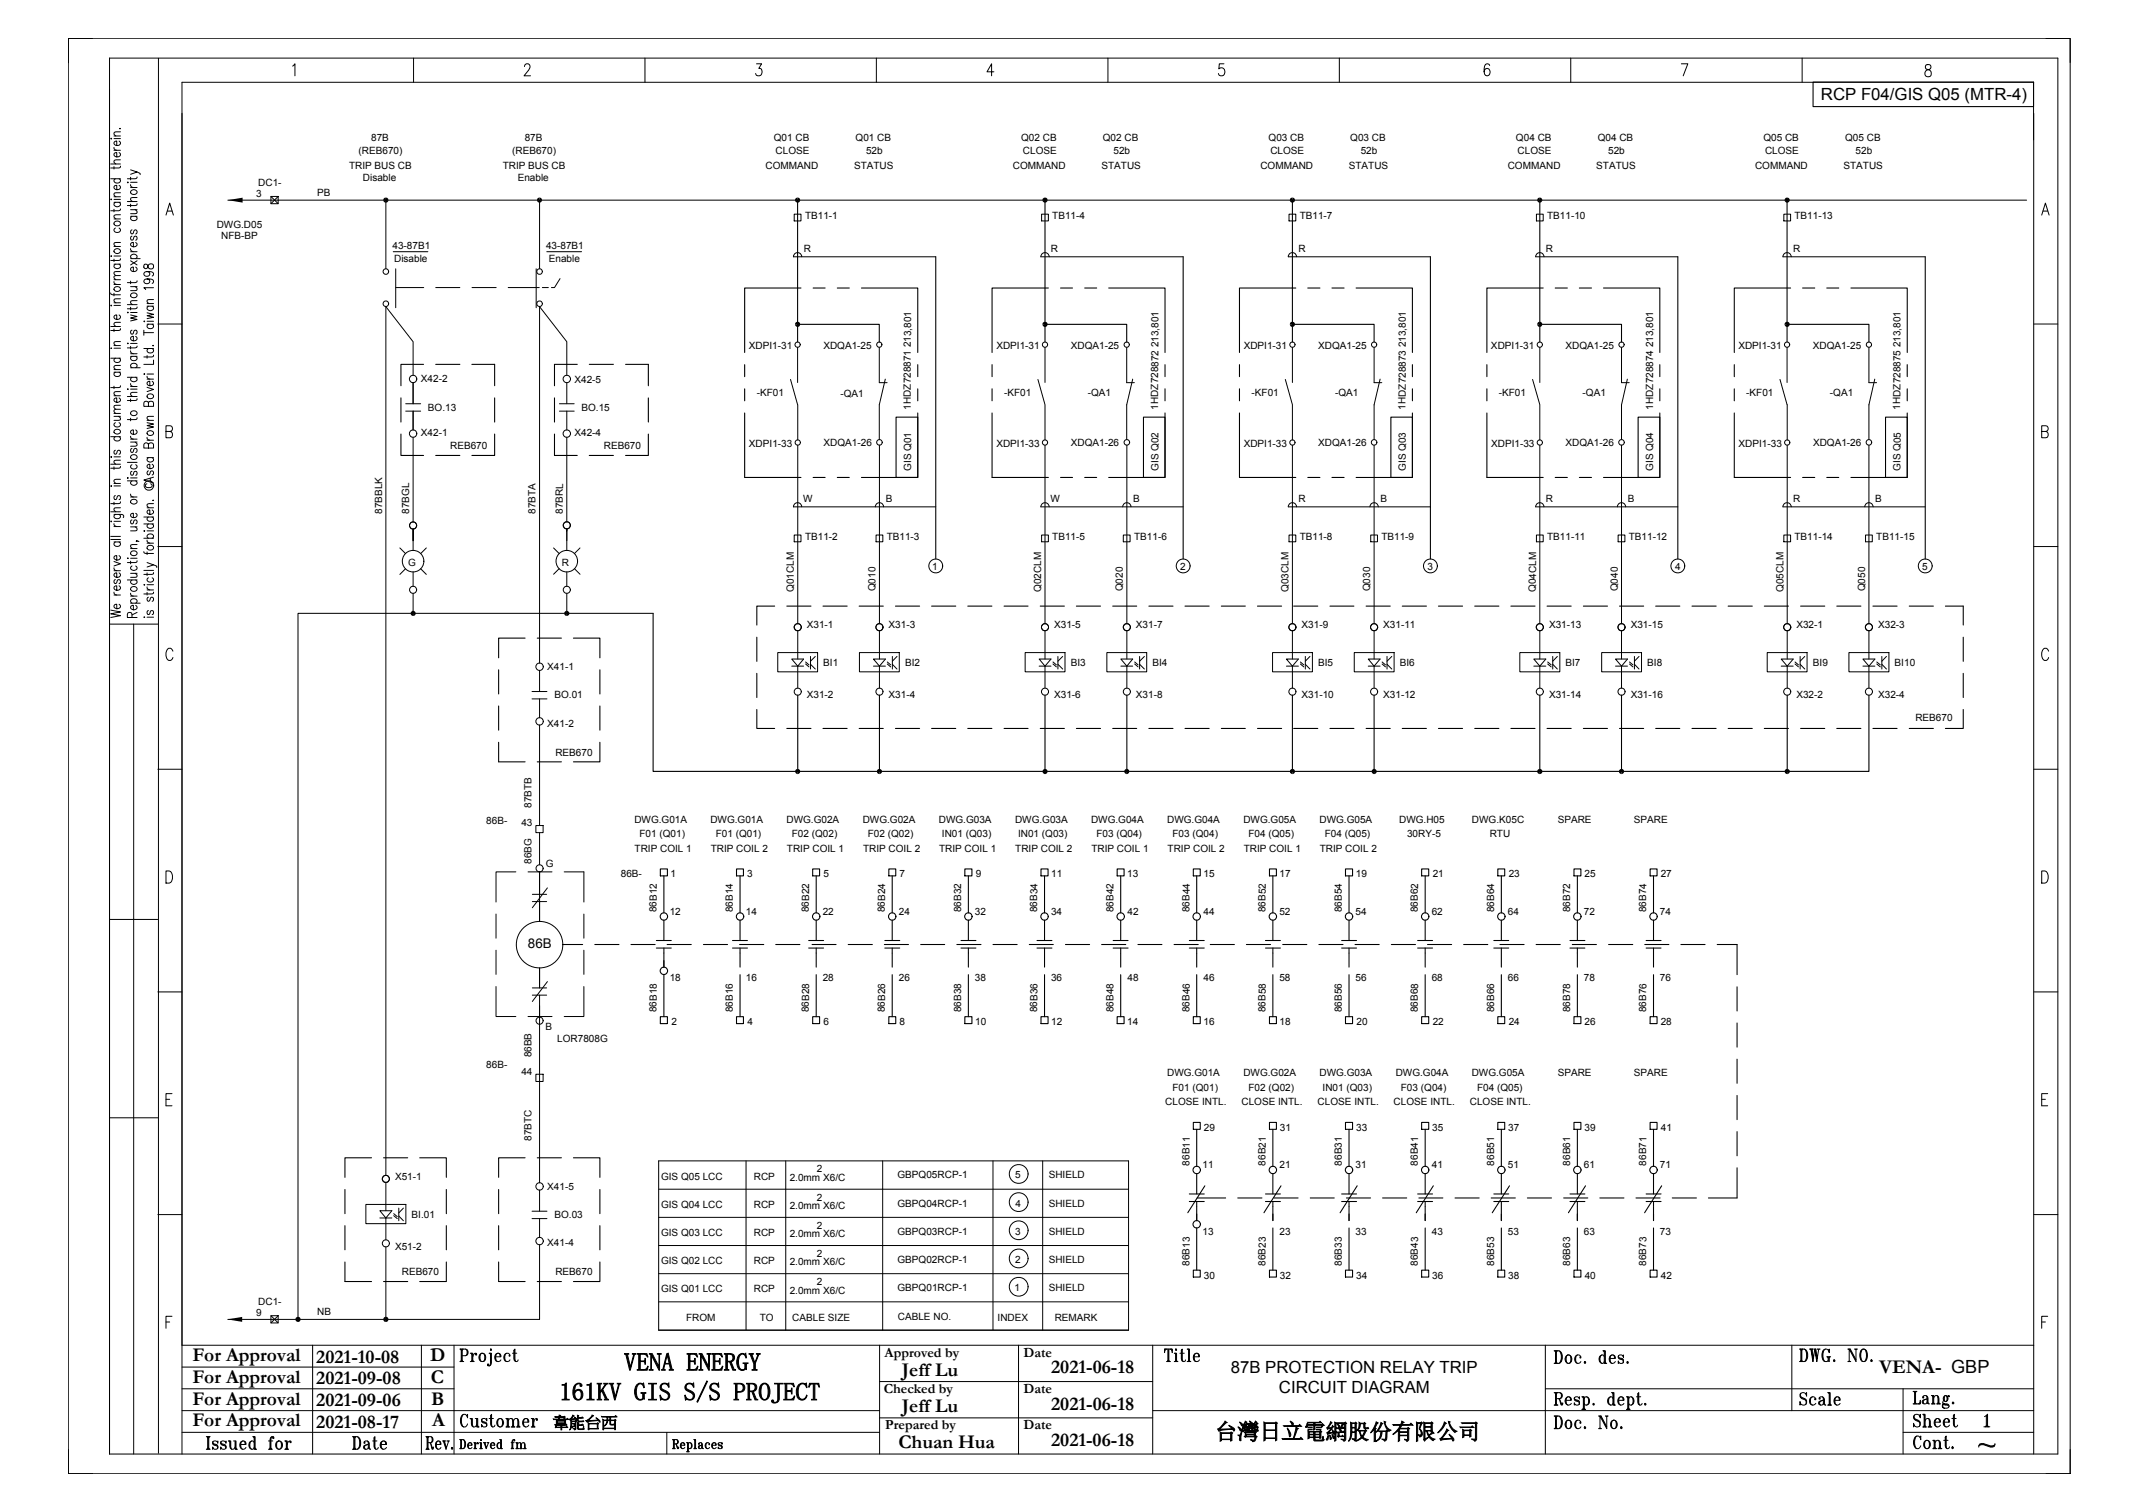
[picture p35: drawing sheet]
<svg xmlns="http://www.w3.org/2000/svg" width="297mm" height="210mm" viewBox="0 0 297 210" stroke-linecap="round" stroke-linejoin="round" font-family="sans-serif">
<defs><g id="words">
<g font-size="3.5">
<text x="86.7" y="190.4">VENA ENERGY</text>
<text x="77.7" y="194.5">161KV GIS S/S PROJECT</text>
</g>
<text font-size="3.1" x="168.8" y="199.9">台灣日立電網股份有限公司</text>
<g font-size="2.7">
<text x="26.7" y="189.1">For Approval</text>
<text x="43.9" y="189.3">2021-10-08</text>
<text x="59.8" y="189.1">D</text>
<text x="125.3" y="191.1">Jeff Lu</text>
<text x="146" y="190.8">2021-06-18</text>
<text x="261" y="190.7">VENA- GBP</text>
<text x="26.7" y="195.1">For Approval</text>
<text x="26.7" y="192.1">For Approval</text>
<text x="43.9" y="195.3">2021-09-06</text>
<text x="43.9" y="192.3">2021-09-08</text>
<text x="59.8" y="192.1">C</text>
<text x="59.9" y="195.1">B</text>
<text x="125.3" y="196.1">Jeff Lu</text>
<text x="146" y="195.8">2021-06-18</text>
<text x="26.7" y="198.1">For Approval</text>
<text x="43.9" y="198.3">2021-08-17</text>
<text x="60" y="198.1">A</text>
<text x="124.8" y="201.1">Chuan Hua</text>
<text x="146" y="200.8">2021-06-18</text>
</g>
<g font-size="2.3">
<text x="253" y="13.9">RCP F04/GIS Q05 (MTR-4)</text>
<text x="171" y="190.7">87B PROTECTION RELAY TRIP</text>
<text x="177.7" y="193.4">CIRCUIT DIAGRAM</text>
</g>
<text font-size="2.2" x="76.8" y="198.3">韋能台西</text>
<g font-size="1.9">
<text x="73.3" y="131.7">86B</text>
<text x="122.9" y="188.4">Approved by</text>
<text x="142.2" y="188.5">Date</text>
<text x="122.8" y="193.5">Checked by</text>
<text x="142.2" y="193.5">Date</text>
<text x="123" y="198.5">Prepared by</text>
<text x="142.2" y="198.5">Date</text>
</g>
<g font-size="1.4">
<text x="48.5" y="23.5">TRIP BUS CB</text>
<text x="49.8" y="21.4">(REB670)</text>
<text x="51.6" y="19.6">87B</text>
<text x="69.8" y="23.5">TRIP BUS CB</text>
<text x="71.2" y="21.4">(REB670)</text>
<text x="72.9" y="19.6">87B</text>
<text x="106.3" y="23.5">COMMAND</text>
<text x="107.5" y="19.6">Q01 CB</text>
<text x="107.7" y="21.4">CLOSE</text>
<text x="118.6" y="23.5">STATUS</text>
<text x="118.9" y="19.6">Q01 CB</text>
<text x="120.3" y="21.4">52b</text>
<text x="140.7" y="23.5">COMMAND</text>
<text x="141.9" y="19.6">Q02 CB</text>
<text x="142.1" y="21.4">CLOSE</text>
<text x="153" y="23.5">STATUS</text>
<text x="153.2" y="19.6">Q02 CB</text>
<text x="154.7" y="21.4">52b</text>
<text x="175.1" y="23.5">COMMAND</text>
<text x="176.2" y="19.6">Q03 CB</text>
<text x="176.5" y="21.4">CLOSE</text>
<text x="187.4" y="23.5">STATUS</text>
<text x="187.6" y="19.6">Q03 CB</text>
<text x="189" y="21.4">52b</text>
<text x="209.5" y="23.5">COMMAND</text>
<text x="210.6" y="19.6">Q04 CB</text>
<text x="210.8" y="21.4">CLOSE</text>
<text x="221.7" y="23.5">STATUS</text>
<text x="221.9" y="19.6">Q04 CB</text>
<text x="223.4" y="21.4">52b</text>
<text x="243.8" y="23.5">COMMAND</text>
<text x="245" y="19.6">Q05 CB</text>
<text x="245.2" y="21.4">CLOSE</text>
<text x="256.1" y="23.5">STATUS</text>
<text x="256.3" y="19.6">Q05 CB</text>
<text x="257.8" y="21.4">52b</text>
<text x="35.6" y="27.4">3</text>
<text x="35.9" y="25.8">DC1-</text>
<text x="44.1" y="27.2">PB</text>
<text x="50.4" y="25.2">Disable</text>
<text x="71.9" y="25.2">Enable</text>
<text x="30.1" y="31.7">DWG.D05</text>
<text x="30.7" y="33.2">NFB-BP</text>
<text x="54.5" y="34.5">43-87B1</text>
<text x="75.9" y="34.5">43-87B1</text>
<text x="111.6" y="35">R</text>
<text x="111.8" y="30.4">TB11-1</text>
<text x="146" y="35">R</text>
<text x="146.2" y="30.4">TB11-4</text>
<text x="180.4" y="35">R</text>
<text x="180.5" y="30.4">TB11-7</text>
<text x="214.7" y="35">R</text>
<text x="214.9" y="30.4">TB11-10</text>
<text x="249.1" y="35">R</text>
<text x="249.3" y="30.4">TB11-13</text>
<text x="54.8" y="36.3">Disable</text>
<text x="76.2" y="36.3">Enable</text>
<text x="58.5" y="53.1">X42-2</text>
<text x="79.8" y="53.1">X42-5</text>
<text x="104" y="48.4">XDPI1-31</text>
<text x="114.4" y="48.4">XDQA1-25</text>
<text x="138.4" y="48.4">XDPI1-31</text>
<text x="148.8" y="48.4">XDQA1-25</text>
<text x="172.8" y="48.4">XDPI1-31</text>
<text x="183.1" y="48.4">XDQA1-25</text>
<text x="207.1" y="48.4">XDPI1-31</text>
<text x="217.5" y="48.4">XDQA1-25</text>
<text x="241.5" y="48.4">XDPI1-31</text>
<text x="251.8" y="48.4">XDQA1-25</text>
<text x="59.4" y="57">BO.13</text>
<text x="80.8" y="57">BO.15</text>
<text x="105.1" y="55.1">-KF01</text>
<text x="116.8" y="55.1">-QA1</text>
<text x="126.5" y="56.9" transform="rotate(-90 126.5 56.9)">1HDZ728871 213,801</text>
<text x="139.5" y="55">-KF01</text>
<text x="151.1" y="55.1">-QA1</text>
<text x="160.9" y="56.9" transform="rotate(-90 160.9 56.9)">1HDZ728872 213,801</text>
<text x="173.9" y="55">-KF01</text>
<text x="185.5" y="55.1">-QA1</text>
<text x="195.3" y="56.9" transform="rotate(-90 195.3 56.9)">1HDZ728873 213,801</text>
<text x="208.2" y="55">-KF01</text>
<text x="219.8" y="55.1">-QA1</text>
<text x="229.6" y="56.9" transform="rotate(-90 229.6 56.9)">1HDZ728874 213,801</text>
<text x="242.6" y="55">-KF01</text>
<text x="254.2" y="55.1">-QA1</text>
<text x="264" y="56.9" transform="rotate(-90 264 56.9)">1HDZ728875 213,801</text>
<text x="58.5" y="60.6">X42-1</text>
<text x="62.5" y="62.4">REB670</text>
<text x="79.8" y="60.6">X42-4</text>
<text x="83.9" y="62.4">REB670</text>
<text x="104" y="62">XDPI1-33</text>
<text x="114.4" y="62">XDQA1-26</text>
<text x="126.6" y="65.4" transform="rotate(-90 126.6 65.4)">GIS Q01</text>
<text x="138.4" y="62">XDPI1-33</text>
<text x="148.8" y="62">XDQA1-26</text>
<text x="160.9" y="65.4" transform="rotate(-90 160.9 65.4)">GIS Q02</text>
<text x="172.8" y="62">XDPI1-33</text>
<text x="183.1" y="62">XDQA1-26</text>
<text x="195.3" y="65.4" transform="rotate(-90 195.3 65.4)">GIS Q03</text>
<text x="207.1" y="62">XDPI1-33</text>
<text x="217.5" y="62">XDQA1-26</text>
<text x="229.7" y="65.4" transform="rotate(-90 229.7 65.4)">GIS Q04</text>
<text x="241.5" y="62">XDPI1-33</text>
<text x="251.9" y="62">XDQA1-26</text>
<text x="264" y="65.4" transform="rotate(-90 264 65.4)">GIS Q05</text>
<text x="53.1" y="71.4" transform="rotate(-90 53.1 71.4)">87BBLK</text>
<text x="56.9" y="71.4" transform="rotate(-90 56.9 71.4)">87BGL</text>
<text x="74.4" y="71.4" transform="rotate(-90 74.4 71.4)">87BTA</text>
<text x="78.2" y="71.4" transform="rotate(-90 78.2 71.4)">87BRL</text>
<text x="111.6" y="69.8">W</text>
<text x="123" y="69.8">B</text>
<text x="145.9" y="69.8">W</text>
<text x="157.4" y="69.8">B</text>
<text x="180.4" y="69.8">R</text>
<text x="191.8" y="69.8">B</text>
<text x="214.7" y="69.8">R</text>
<text x="226.1" y="69.8">B</text>
<text x="249.1" y="69.8">R</text>
<text x="260.5" y="69.8">B</text>
<text x="111.8" y="75">TB11-2</text>
<text x="123.2" y="75">TB11-3</text>
<text x="146.2" y="75">TB11-5</text>
<text x="157.6" y="75">TB11-6</text>
<text x="180.5" y="75">TB11-8</text>
<text x="191.9" y="75">TB11-9</text>
<text x="214.9" y="75">TB11-11</text>
<text x="226.3" y="75">TB11-12</text>
<text x="249.3" y="75">TB11-14</text>
<text x="260.6" y="75">TB11-15</text>
<text x="56.7" y="78.6">G</text>
<text x="78" y="78.6">R</text>
<text x="110.3" y="82.2" transform="rotate(-90 110.3 82.2)">Q01CLM</text>
<text x="121.6" y="82.1" transform="rotate(-90 121.6 82.1)">Q010</text>
<text x="129.5" y="79.1">1</text>
<text x="144.6" y="82.2" transform="rotate(-90 144.6 82.2)">Q02CLM</text>
<text x="156" y="82.1" transform="rotate(-90 156 82.1)">Q020</text>
<text x="164" y="79.1">2</text>
<text x="179" y="82.2" transform="rotate(-90 179 82.2)">Q03CLM</text>
<text x="190.3" y="82.1" transform="rotate(-90 190.3 82.1)">Q030</text>
<text x="198.3" y="79.1">3</text>
<text x="213.4" y="82.2" transform="rotate(-90 213.4 82.2)">Q04CLM</text>
<text x="224.7" y="82.1" transform="rotate(-90 224.7 82.1)">Q040</text>
<text x="232.7" y="79.1">4</text>
<text x="247.7" y="82.2" transform="rotate(-90 247.7 82.2)">Q05CLM</text>
<text x="259.1" y="82.1" transform="rotate(-90 259.1 82.1)">Q050</text>
<text x="267" y="79.1">5</text>
<text x="112.1" y="87.2">X31-1</text>
<text x="123.4" y="87.2">X31-3</text>
<text x="146.4" y="87.2">X31-5</text>
<text x="157.8" y="87.2">X31-7</text>
<text x="180.8" y="87.2">X31-9</text>
<text x="192.2" y="87.2">X31-11</text>
<text x="215.2" y="87.2">X31-13</text>
<text x="226.5" y="87.2">X31-15</text>
<text x="249.5" y="87.2">X32-1</text>
<text x="260.9" y="87.2">X32-3</text>
<text x="76" y="93.1">X41-1</text>
<text x="114.4" y="92.5">BI1</text>
<text x="125.7" y="92.5">BI2</text>
<text x="148.7" y="92.5">BI3</text>
<text x="160.1" y="92.5">BI4</text>
<text x="183.1" y="92.5">BI5</text>
<text x="194.5" y="92.5">BI6</text>
<text x="217.5" y="92.5">BI7</text>
<text x="228.8" y="92.5">BI8</text>
<text x="251.8" y="92.5">BI9</text>
<text x="263.2" y="92.5">BI10</text>
<text x="76" y="100.9">X41-2</text>
<text x="77" y="97">BO.01</text>
<text x="112.1" y="97">X31-2</text>
<text x="123.4" y="97">X31-4</text>
<text x="146.4" y="97">X31-6</text>
<text x="157.8" y="97">X31-8</text>
<text x="180.8" y="97">X31-10</text>
<text x="192.2" y="97">X31-12</text>
<text x="215.2" y="97">X31-14</text>
<text x="226.5" y="97">X31-16</text>
<text x="249.5" y="97">X32-2</text>
<text x="260.9" y="97">X32-4</text>
<text x="266.1" y="100.1">REB670</text>
<text x="77.2" y="105">REB670</text>
<text x="73.8" y="112.2" transform="rotate(-90 73.8 112.2)">87BTB</text>
<text x="67.5" y="114.5">86B-</text>
<text x="72.4" y="114.7">43</text>
<text x="73.8" y="120" transform="rotate(-90 73.8 120)">86BG</text>
<text x="88.1" y="114.3">DWG.G01A</text>
<text x="88.2" y="118.3">TRIP COIL 1</text>
<text x="88.8" y="116.3">F01 (Q01)</text>
<text x="98.7" y="114.3">DWG.G01A</text>
<text x="98.7" y="118.3">TRIP COIL 2</text>
<text x="99.4" y="116.3">F01 (Q01)</text>
<text x="109.3" y="114.3">DWG.G02A</text>
<text x="109.3" y="118.3">TRIP COIL 1</text>
<text x="110" y="116.3">F02 (Q02)</text>
<text x="119.8" y="114.3">DWG.G02A</text>
<text x="119.9" y="118.3">TRIP COIL 2</text>
<text x="120.6" y="116.3">F02 (Q02)</text>
<text x="130.4" y="114.3">DWG.G03A</text>
<text x="130.5" y="118.3">TRIP COIL 1</text>
<text x="130.8" y="116.3">IN01 (Q03)</text>
<text x="141" y="114.3">DWG.G03A</text>
<text x="141" y="118.3">TRIP COIL 2</text>
<text x="141.4" y="116.3">IN01 (Q03)</text>
<text x="151.6" y="114.3">DWG.G04A</text>
<text x="151.6" y="118.3">TRIP COIL 1</text>
<text x="152.3" y="116.3">F03 (Q04)</text>
<text x="162.1" y="114.3">DWG.G04A</text>
<text x="162.2" y="118.3">TRIP COIL 2</text>
<text x="162.9" y="116.3">F03 (Q04)</text>
<text x="172.7" y="114.3">DWG.G05A</text>
<text x="172.8" y="118.3">TRIP COIL 1</text>
<text x="173.4" y="116.3">F04 (Q05)</text>
<text x="183.3" y="114.3">DWG.G05A</text>
<text x="183.3" y="118.3">TRIP COIL 2</text>
<text x="184" y="116.3">F04 (Q05)</text>
<text x="194.4" y="114.3">DWG.H05</text>
<text x="195.5" y="116.3">30RY-5</text>
<text x="204.5" y="114.3">DWG.K05C</text>
<text x="206.9" y="116.3">RTU</text>
<text x="216.4" y="114.3">SPARE</text>
<text x="227" y="114.3">SPARE</text>
<text x="75.8" y="120.5">G</text>
<text x="86.2" y="121.8">86B-</text>
<text x="93.2" y="121.9">1</text>
<text x="103.8" y="121.9">3</text>
<text x="114.4" y="121.9">5</text>
<text x="125" y="121.9">7</text>
<text x="135.6" y="121.9">9</text>
<text x="146" y="121.9">11</text>
<text x="156.6" y="121.9">13</text>
<text x="167.2" y="121.9">15</text>
<text x="177.8" y="121.9">17</text>
<text x="188.3" y="121.9">19</text>
<text x="199" y="121.9">21</text>
<text x="209.6" y="121.9">23</text>
<text x="220.1" y="121.9">25</text>
<text x="230.7" y="121.9">27</text>
<text x="91.2" y="126.7" transform="rotate(-90 91.2 126.7)">86B12</text>
<text x="93" y="127">12</text>
<text x="101.8" y="126.7" transform="rotate(-90 101.8 126.7)">86B14</text>
<text x="103.6" y="127">14</text>
<text x="112.4" y="126.7" transform="rotate(-90 112.4 126.7)">86B22</text>
<text x="114.3" y="127">22</text>
<text x="122.9" y="126.7" transform="rotate(-90 122.9 126.7)">86B24</text>
<text x="124.9" y="127">24</text>
<text x="133.5" y="126.7" transform="rotate(-90 133.5 126.7)">86B32</text>
<text x="135.4" y="127">32</text>
<text x="144.1" y="126.7" transform="rotate(-90 144.1 126.7)">86B34</text>
<text x="146" y="127">34</text>
<text x="154.7" y="126.7" transform="rotate(-90 154.7 126.7)">86B42</text>
<text x="156.6" y="127">42</text>
<text x="165.3" y="126.7" transform="rotate(-90 165.3 126.7)">86B44</text>
<text x="167.2" y="127">44</text>
<text x="175.8" y="126.7" transform="rotate(-90 175.8 126.7)">86B52</text>
<text x="177.7" y="127">52</text>
<text x="186.4" y="126.7" transform="rotate(-90 186.4 126.7)">86B54</text>
<text x="188.3" y="127">54</text>
<text x="197" y="126.7" transform="rotate(-90 197 126.7)">86B62</text>
<text x="198.9" y="127">62</text>
<text x="207.6" y="126.7" transform="rotate(-90 207.6 126.7)">86B64</text>
<text x="209.5" y="127">64</text>
<text x="218.1" y="126.7" transform="rotate(-90 218.1 126.7)">86B72</text>
<text x="220" y="127">72</text>
<text x="228.7" y="126.7" transform="rotate(-90 228.7 126.7)">86B74</text>
<text x="230.6" y="127">74</text>
<text x="93" y="136.3">18</text>
<text x="103.6" y="136.3">16</text>
<text x="114.3" y="136.3">28</text>
<text x="124.9" y="136.3">26</text>
<text x="135.4" y="136.3">38</text>
<text x="146" y="136.3">36</text>
<text x="156.6" y="136.3">48</text>
<text x="167.2" y="136.3">46</text>
<text x="177.7" y="136.3">58</text>
<text x="188.3" y="136.3">56</text>
<text x="198.9" y="136.3">68</text>
<text x="209.5" y="136.3">66</text>
<text x="220" y="136.3">78</text>
<text x="230.6" y="136.3">76</text>
<text x="75.8" y="143">B</text>
<text x="91.2" y="140.6" transform="rotate(-90 91.2 140.6)">86B18</text>
<text x="93.3" y="142.4">2</text>
<text x="101.8" y="140.6" transform="rotate(-90 101.8 140.6)">86B16</text>
<text x="103.9" y="142.4">4</text>
<text x="112.4" y="140.6" transform="rotate(-90 112.4 140.6)">86B28</text>
<text x="114.4" y="142.4">6</text>
<text x="122.9" y="140.6" transform="rotate(-90 122.9 140.6)">86B26</text>
<text x="125" y="142.4">8</text>
<text x="133.5" y="140.6" transform="rotate(-90 133.5 140.6)">86B38</text>
<text x="135.5" y="142.4">10</text>
<text x="144.1" y="140.6" transform="rotate(-90 144.1 140.6)">86B36</text>
<text x="146" y="142.4">12</text>
<text x="154.7" y="140.6" transform="rotate(-90 154.7 140.6)">86B48</text>
<text x="156.6" y="142.4">14</text>
<text x="165.3" y="140.6" transform="rotate(-90 165.3 140.6)">86B46</text>
<text x="167.2" y="142.4">16</text>
<text x="175.8" y="140.6" transform="rotate(-90 175.8 140.6)">86B58</text>
<text x="177.8" y="142.4">18</text>
<text x="186.4" y="140.6" transform="rotate(-90 186.4 140.6)">86B56</text>
<text x="188.4" y="142.4">20</text>
<text x="197" y="140.6" transform="rotate(-90 197 140.6)">86B68</text>
<text x="199" y="142.4">22</text>
<text x="207.6" y="140.6" transform="rotate(-90 207.6 140.6)">86B66</text>
<text x="209.6" y="142.4">24</text>
<text x="218.1" y="140.6" transform="rotate(-90 218.1 140.6)">86B78</text>
<text x="220.1" y="142.4">26</text>
<text x="228.7" y="140.6" transform="rotate(-90 228.7 140.6)">86B76</text>
<text x="230.7" y="142.4">28</text>
<text x="67.5" y="148.4">86B-</text>
<text x="72.4" y="149.2">44</text>
<text x="73.8" y="146.9" transform="rotate(-90 73.8 146.9)">86BB</text>
<text x="77.4" y="144.7">LOR7808G</text>
<text x="162.1" y="149.5">DWG.G01A</text>
<text x="172.7" y="149.5">DWG.G02A</text>
<text x="183.3" y="149.5">DWG.G03A</text>
<text x="193.9" y="149.5">DWG.G04A</text>
<text x="204.4" y="149.5">DWG.G05A</text>
<text x="216.4" y="149.5">SPARE</text>
<text x="227" y="149.5">SPARE</text>
<text x="161.9" y="153.5">CLOSE INTL.</text>
<text x="162.9" y="151.5">F01 (Q01)</text>
<text x="172.5" y="153.5">CLOSE INTL.</text>
<text x="173.4" y="151.5">F02 (Q02)</text>
<text x="183" y="153.5">CLOSE INTL.</text>
<text x="183.7" y="151.5">IN01 (Q03)</text>
<text x="193.6" y="153.5">CLOSE INTL.</text>
<text x="194.6" y="151.5">F03 (Q04)</text>
<text x="204.2" y="153.5">CLOSE INTL.</text>
<text x="205.2" y="151.5">F04 (Q05)</text>
<text x="73.8" y="158.5" transform="rotate(-90 73.8 158.5)">87BTC</text>
<text x="165.3" y="161.9" transform="rotate(-90 165.3 161.9)">86B11</text>
<text x="167.2" y="157.1">29</text>
<text x="175.8" y="161.9" transform="rotate(-90 175.8 161.9)">86B21</text>
<text x="177.8" y="157.1">31</text>
<text x="186.4" y="161.9" transform="rotate(-90 186.4 161.9)">86B31</text>
<text x="188.4" y="157.1">33</text>
<text x="197" y="161.9" transform="rotate(-90 197 161.9)">86B41</text>
<text x="198.9" y="157.1">35</text>
<text x="207.6" y="161.9" transform="rotate(-90 207.6 161.9)">86B51</text>
<text x="209.5" y="157.1">37</text>
<text x="218.1" y="161.9" transform="rotate(-90 218.1 161.9)">86B61</text>
<text x="220.1" y="157.1">39</text>
<text x="228.7" y="161.9" transform="rotate(-90 228.7 161.9)">86B71</text>
<text x="230.7" y="157.1">41</text>
<text x="54.9" y="163.9">X51-1</text>
<text x="76" y="165.3">X41-5</text>
<text x="91.8" y="167.8">GIS Q04 LCC</text>
<text x="91.8" y="163.9">GIS Q05 LCC</text>
<text x="104.7" y="163.9">RCP</text>
<text x="104.7" y="167.8">RCP</text>
<text x="109.7" y="167.9">2.0mm X6/C</text>
<text x="109.7" y="164">2.0mm X6/C</text>
<text x="113.5" y="166.7">2</text>
<text x="113.5" y="162.8">2</text>
<text x="124.7" y="167.6">GBPQ04RCP-1</text>
<text x="124.7" y="163.7">GBPQ05RCP-1</text>
<text x="141" y="163.7">5</text>
<text x="141.1" y="167.6">4</text>
<text x="145.7" y="163.7">SHIELD</text>
<text x="145.7" y="167.6">SHIELD</text>
<text x="167.1" y="162.2">11</text>
<text x="177.7" y="162.2">21</text>
<text x="188.3" y="162.2">31</text>
<text x="198.9" y="162.2">41</text>
<text x="209.5" y="162.2">51</text>
<text x="220" y="162.2">61</text>
<text x="230.6" y="162.2">71</text>
<text x="54.9" y="173.6">X51-2</text>
<text x="57.2" y="169.2">BI.01</text>
<text x="76" y="173.1">X41-4</text>
<text x="77" y="169.2">BO.03</text>
<text x="91.8" y="171.7">GIS Q03 LCC</text>
<text x="104.7" y="171.7">RCP</text>
<text x="109.7" y="171.8">2.0mm X6/C</text>
<text x="113.4" y="170.7">2</text>
<text x="124.7" y="171.5">GBPQ03RCP-1</text>
<text x="141" y="171.5">3</text>
<text x="145.7" y="171.5">SHIELD</text>
<text x="167.1" y="171.5">13</text>
<text x="177.7" y="171.5">23</text>
<text x="188.3" y="171.5">33</text>
<text x="198.9" y="171.5">43</text>
<text x="209.5" y="171.5">53</text>
<text x="220" y="171.5">63</text>
<text x="230.6" y="171.5">73</text>
<text x="55.8" y="177.1">REB670</text>
<text x="77.2" y="177.1">REB670</text>
<text x="91.8" y="179.5">GIS Q01 LCC</text>
<text x="91.8" y="175.6">GIS Q02 LCC</text>
<text x="104.7" y="179.5">RCP</text>
<text x="104.7" y="175.6">RCP</text>
<text x="109.7" y="175.7">2.0mm X6/C</text>
<text x="109.7" y="179.7">2.0mm X6/C</text>
<text x="113.5" y="174.6">2</text>
<text x="113.5" y="178.5">2</text>
<text x="124.7" y="175.4">GBPQ02RCP-1</text>
<text x="124.7" y="179.3">GBPQ01RCP-1</text>
<text x="140.9" y="179.3">1</text>
<text x="141" y="175.4">2</text>
<text x="145.7" y="179.3">SHIELD</text>
<text x="145.7" y="175.4">SHIELD</text>
<text x="165.3" y="175.8" transform="rotate(-90 165.3 175.8)">86B13</text>
<text x="167.2" y="177.6">30</text>
<text x="175.8" y="175.8" transform="rotate(-90 175.8 175.8)">86B23</text>
<text x="177.8" y="177.6">32</text>
<text x="186.4" y="175.8" transform="rotate(-90 186.4 175.8)">86B33</text>
<text x="188.4" y="177.6">34</text>
<text x="197" y="175.8" transform="rotate(-90 197 175.8)">86B43</text>
<text x="198.9" y="177.6">36</text>
<text x="207.6" y="175.8" transform="rotate(-90 207.6 175.8)">86B53</text>
<text x="209.5" y="177.6">38</text>
<text x="218.1" y="175.8" transform="rotate(-90 218.1 175.8)">86B63</text>
<text x="220.1" y="177.6">40</text>
<text x="228.7" y="175.8" transform="rotate(-90 228.7 175.8)">86B73</text>
<text x="230.7" y="177.6">42</text>
<text x="35.6" y="182.8">9</text>
<text x="35.9" y="181.2">DC1-</text>
<text x="44.1" y="182.6">NB</text>
<text x="95.3" y="183.4">FROM</text>
<text x="105.5" y="183.4">TO</text>
<text x="110.1" y="183.4">CABLE SIZE</text>
<text x="124.7" y="183.4">CABLE NO.</text>
<text x="138.6" y="183.4">INDEX</text>
<text x="146.5" y="183.4">REMARK</text>
</g>
</g></defs>
<g fill="none" stroke="#000" stroke-width=".14">
<path d="M9.5 5.3h278.1v199.4h-278.1zM12.9 5.3h-3.4v3.4M15.2 8.1h270.7v193.9h-270.7zM15.5 19.2v.1zM15.8 18.9h.9M15.8 19.2h.9M16.5 19.6a.31 .31 0 0 1 .2 .3 .31 .31 0 0 1-.2 .3h-.2a.36 .36 0 0 1-.4-.1 .36 .36 0 0 1 0-.4l.3-.1v.6M16.7 17.8v.1h-.1M16.7 18.3l-.8 .1-.1 .2 .3 .3M22 8.1v193.7M40.6 9.2l.4-.3v1.6M57.4 8.1v3.3"/>
<path d="M72.9 9.2v-.2l.2-.1h.3l.2 .1a.62 .62 0 0 1-.2 .7l-.6 .8h.9M89.6 8.1v3.3M105.1 8.9h.7l-.4 .6a.52 .52 0 0 1 .5 .6 .52 .52 0 0 1-.6 .4h-.2l-.1-.3M121.7 8.1v3.3M138.1 10h-1l.6-1.1v1.6M153.9 8.1v3.3M170 8.9h-.6l-.1 .7a.52 .52 0 0 1 .7 0 .52 .52 0 0 1 0 .7 .52 .52 0 0 1-.7 .1v-.2M186.1 8.1v3.3M206.9 9.1v-.2h-.3a.91 .91 0 0 0-.4 1.1v.3a.38 .38 0 0 0 .4 .2 .38 .38 0 0 0 .3-.2 .48 .48 0 0 0 0-.6 .48 .48 0 0 0-.5-.1l-.2 .4M218.2 8.1v3.3M233.6 8.9h.9l-.7 1.6M250.3 8.1v3.3"/>
<path d="M267.5 9.1a.37 .37 0 0 0 .2 .5 .56 .56 0 0 1 .6 .4 .56 .56 0 0 1-.3 .7 .49 .49 0 0 1-.6-.4 .49 .49 0 0 1 .4-.6l.2-.1a.37 .37 0 0 0 .2-.5l-.2-.1zM282.5 11.4v8M282.5 11.4h-257.2v190.6M282.5 15.7v186.3M284.2 5.3h3.4v3.4M15.4 35.6h.1zM15.4 22.8h1.3M15.4 24.8h1.3M15.5 27.6v.1zM15.8 39.1a.36 .36 0 0 0 .4 .4M15.8 20.5a.36 .36 0 0 0 .4 .4M15.8 39.5h.9"/>
<path d="M15.8 38.8h.9M15.8 34.2h.9M15.8 30.4h.9M15.8 27.3h.9M15.8 20.9h.9M15.8 23.1v.4M15.8 29.1v.3M15.8 36v.3M15.8 36.7h.9M15.8 35.6h.9M15.8 28.1h.9M15.8 27.7h.9"/>
<path d="M15.9 40a.43 .43 0 0 1 .5-.2 .43 .43 0 0 1 .3 .5 .43 .43 0 0 1-.6 .2 .43 .43 0 0 1-.2-.5zM15.9 34.7a.42 .42 0 0 1 .5-.2 .42 .42 0 0 1 .3 .5 .42 .42 0 0 1-.6 .2 .42 .42 0 0 1-.2-.5zM15.9 30.9a.43 .43 0 0 1 .5-.2 .43 .43 0 0 1 .3 .5 .43 .43 0 0 1-.6 .2 .43 .43 0 0 1-.2-.5zM16 36.7a.29 .29 0 0 0-.2 .3 .29 .29 0 0 0 .2 .2 .41 .41 0 0 0 .5 .1 .41 .41 0 0 0 .2-.5l-.2-.1M16 31.7a.31 .31 0 0 0-.2 .3 .31 .31 0 0 0 .2 .2l.2 .1a.36 .36 0 0 0 .4-.1 .36 .36 0 0 0 .1-.4l-.2-.1M16 28.1l-.1 .1a.44 .44 0 0 0 .3 .5 .44 .44 0 0 0 .5-.2v-.2l-.2-.2M16 24.8a.29 .29 0 0 0-.2 .3 .29 .29 0 0 0 .2 .3h.2a.36 .36 0 0 0 .4-.1 .36 .36 0 0 0 .1-.4l-.2-.1M16.5 25.7a.29 .29 0 0 1 .2 .3 .29 .29 0 0 1-.2 .3h-.2a.36 .36 0 0 1-.4 0 .36 .36 0 0 1 0-.5l.3-.1v.6M16.5 21.2a.29 .29 0 0 1 .2 .3 .29 .29 0 0 1-.2 .3h-.2a.36 .36 0 0 1-.4-.1 .36 .36 0 0 1 0-.4l.3-.1v.6M16.7 35.9v.2l-.2 .1h-1.1M16.7 29v.2l-.2 .1h-1.1M16.7 23.1v.2h-.2h-1.1"/>
<path d="M16.7 38.3h-.8l-.1 .3 .3 .2M16.7 37.7l-.8 .1-.1 .2 .3 .3M16.7 33.7h-.8l-.1 .3 .3 .2M16.7 29.8l-.8 .1-.1 .3 .3 .2M16.7 26.8h-.8l-.1 .3 .3 .2M16.7 22.2l-.8 .1-.1 .2 .3 .3M17.7 25.3h.1zM17.7 28h1.3M18.1 36.2l.9 .6M18.1 35h.9M18.1 26h.9M18.1 34.5a.39 .39 0 0 0 .4 .5"/>
<path d="M18.1 25.6a.36 .36 0 0 0 .4 .4M18.1 23.6l.9 .3-.9 .3M18.1 24.6v.4M18.1 28.4v.3M18.1 39v.4M18.1 39.8h.9M18.1 35.9h1.4M18.1 30h.9M18.1 29.1h.9M18.1 25.3h.9M18.2 26.5a.42 .42 0 0 1 .5-.2 .42 .42 0 0 1 .3 .6 .42 .42 0 0 1-.6 .1 .42 .42 0 0 1-.2-.5zM18.3 35.9l-.1-.1a.44 .44 0 0 1 .3-.5 .44 .44 0 0 1 .5 .3v.1l-.2 .2"/>
<path d="M18.3 32.8a.29 .29 0 0 0-.2 .3 .29 .29 0 0 0 .2 .3l.2-.1 .2-.5h.1a.29 .29 0 0 1 .2 .3 .29 .29 0 0 1-.2 .3M18.3 31.9a.31 .31 0 0 0-.2 .3 .31 .31 0 0 0 .2 .3l.2-.1 .2-.4 .1-.1a.31 .31 0 0 1 .2 .3 .31 .31 0 0 1-.2 .3M18.3 30l-.1 .2a.44 .44 0 0 0 .3 .5 .44 .44 0 0 0 .5-.3v-.2l-.2-.2M18.8 39.8l.2 .3v.2l-.9 .1M18.8 29.1l.2 .3v.2l-.9 .1M18.8 37.1a.31 .31 0 0 1 .3 .3 .31 .31 0 0 1-.3 .3h-.1a.36 .36 0 0 1-.5-.1 .36 .36 0 0 1 0-.4l.3-.1v.6M18.8 33.7l.2 .1a.44 .44 0 0 1-.3 .5 .44 .44 0 0 1-.6-.3l.2-.3h.2v.6M19 23.9l.5 .2v.2M19 36.2l-.9 .6M19 39v.2l-.2 .1h-1.1M19 28.3v.2h-.2h-1.1M19 24.6v.2h-.2h-1.1"/>
<path d="M19 27.4l-.8 .1-.1 .2 .3 .3M20 36.7a.34 .34 0 0 0 0 .4 .34 .34 0 0 0 .3 .2l.1-.1a.54 .54 0 0 1 .3-.5 .54 .54 0 0 1 .6 0 .4 .4 0 0 1-.2 .7 .4 .4 0 0 1-.5-.3l-.2-.4zM20.4 38.7a.35 .35 0 0 1 .4 .4 .39 .39 0 0 1-.5 .3 .39 .39 0 0 1-.1-.6l.2-.1a.63 .63 0 0 1 .9 .4l-.2 .3M20.4 37.7a.35 .35 0 0 1 .4 .4 .39 .39 0 0 1-.5 .3 .39 .39 0 0 1-.1-.6l.2-.1a.63 .63 0 0 1 .9 .4l-.2 .2M21.3 40h-1.3l.2 .2M23.1 29.9l.5-1.7 .5 1.7M23.3 29.3h.6M31.7 27.8h249.8M37.6 27.3h1v1h-1zM37.6 27.3l1 1M38.6 27.3l-1 1M53.6 27.8v9.5"/>
<path d="M54.6 35h4.8M55 39.9h3.9M55 37.3v5.4M60.5 39.9h3.4M65.6 39.9h3.3M70.6 39.9h4.3M74.5 37.3v5.4M75 27.8v9.5M75.3 39.9h.9M76 35h4.8M77.8 38.7l-.8 1.2h-.4M110.3 29.7h1v1h-1z"/>
<path d="M111.4 35.7a.58 .58 0 0 0-.6-.6 .58 .58 0 0 0-.6 .6h19.8M144.7 29.7h.9v1h-.9zM145.7 35.7a.58 .58 0 0 0-.5-.6 .58 .58 0 0 0-.6 .6h19.8M179.1 29.7h.9v1h-.9zM180.1 35.7a.58 .58 0 0 0-.6-.6 .58 .58 0 0 0-.5 .6h19.7M213.4 29.7h1v1h-1zM214.5 35.7a.58 .58 0 0 0-.6-.6 .58 .58 0 0 0-.6 .6h19.8M247.8 29.7h.9v1h-.9zM248.8 35.7a.58 .58 0 0 0-.6-.6 .58 .58 0 0 0-.5 .6h19.7M283.6 29.9l.5-1.7 .5 1.7M283.8 29.3h.7M15.4 48.4h.1z"/>
<path d="M15.4 42.4h.1zM15.4 45.3h1.3M15.4 40.7l.1 .2h.1h1.1M15.4 49.7h1.3M15.8 57.4h.9M15.8 55h.9M15.8 51.3h.9M15.8 48h.9M15.8 42.1h.9M15.8 40.7v.4M15.8 45.7v.4M15.8 53.6v.4"/>
<path d="M15.8 57.8h.9M15.8 51.7h.9M15.8 48.4h.9M15.8 42.4h.9M15.9 59.8a.43 .43 0 0 1 .5-.2 .43 .43 0 0 1 .3 .5 .43 .43 0 0 1-.6 .2 .43 .43 0 0 1-.2-.5zM16 58.7a.29 .29 0 0 0-.2 .3 .29 .29 0 0 0 .2 .3h.2a.36 .36 0 0 0 .4-.1 .36 .36 0 0 0 .1-.4l-.2-.1M16 51.7a.29 .29 0 0 0-.2 .3 .29 .29 0 0 0 .2 .3h.2a.36 .36 0 0 0 .4-.1 .36 .36 0 0 0 .1-.4l-.2-.1M16 49.7a.29 .29 0 0 0-.2 .3 .29 .29 0 0 0 .2 .3h.2a.36 .36 0 0 0 .4 0 .36 .36 0 0 0 .1-.5l-.2-.1M16.5 57.8l.2 .3v.2l-.9 .1M16.5 55.3a.29 .29 0 0 1 .2 .2 .29 .29 0 0 1-.2 .3 .41 .41 0 0 1-.4 0 .41 .41 0 0 1-.2-.4l.3-.1v.6M16.5 43.7a.31 .31 0 0 1 .2 .3 .31 .31 0 0 1-.2 .3l-.2 .1a.36 .36 0 0 1-.4-.1 .36 .36 0 0 1 0-.4l.3-.2v.7M16.7 53.6v.2h-.2h-1.1"/>
<path d="M16.7 45.6v.3h-.2h-1.1M16.7 56.8l-.8 .1-.1 .3 .3 .2M16.7 56.3h-.8l-.1 .3 .3 .2M16.7 54.4l-.8 .1-.1 .2 .3 .3M16.7 50.8h-.8l-.1 .3 .3 .2M16.7 47.4l-.8 .1-.1 .2 .3 .3M16.7 44.8h-.8l-.1 .3 .3 .2M16.7 41.5h-.8l-.1 .3 .3 .3M17.7 55.1h1.3M17.7 42.3h1.3M17.7 52.4h1.3M17.8 54v.1z"/>
<path d="M17.8 47.6v.1zM17.8 43.3v.1zM18.1 53.7h.9M18.1 49.1h.9M18.1 53.3a.36 .36 0 0 0 .4 .4M18.1 48.7a.36 .36 0 0 0 .4 .4M18.1 43.7l.9 .3-.9 .2 .9 .2-.9 .2M18.1 42.7v.3M18.1 48.1v.4M18.1 55.4v.4M18.1 58.1v.3M18.1 54h.9"/>
<path d="M18.1 51.1h1.4M18.1 49.5h.9M18.1 47.7h.9M18.1 43.4h.9M18.2 57.2a.43 .43 0 0 1 .6-.2 .43 .43 0 0 1 .2 .6 .43 .43 0 0 1-.6 .1 .43 .43 0 0 1-.2-.5zM18.2 40.8a.43 .43 0 0 1 .6-.1 .43 .43 0 0 1 .2 .5 .43 .43 0 0 1-.6 .2 .43 .43 0 0 1-.2-.6zM18.3 52.4a.29 .29 0 0 0-.2 .3 .29 .29 0 0 0 .2 .3 .41 .41 0 0 0 .5 0 .41 .41 0 0 0 .2-.5l-.2-.1M18.3 51.1a.31 .31 0 0 1-.2-.3 .31 .31 0 0 1 .2-.3h.2a.36 .36 0 0 1 .4 0 .36 .36 0 0 1 .1 .5l-.2 .1M18.3 49.5a.29 .29 0 0 0-.2 .3 .29 .29 0 0 0 .2 .2l.2 .1a.36 .36 0 0 0 .4-.1 .36 .36 0 0 0 .1-.4l-.2-.1M18.3 45.9a.32 .32 0 0 0-.1 .5h.3l.2-.5h.1a.32 .32 0 0 1 .2 .5h-.2M18.8 59.7a.31 .31 0 0 1 .3 .3 .31 .31 0 0 1-.3 .3h-.1a.36 .36 0 0 1-.5-.1 .36 .36 0 0 1 0-.4l.3-.1v.6M18.8 46.7a.31 .31 0 0 1 .3 .3 .31 .31 0 0 1-.3 .3h-.1a.36 .36 0 0 1-.5-.1 .36 .36 0 0 1 0-.4l.3-.1v.6"/>
<path d="M19 58v.2l-.2 .1h-1.1M19 55.4v.2h-.2h-1.1M19 48.1v.2h-.2h-1.1M19 42.6v.2l-.2 .1h-1.1M19 54.5l-.8 .1-.1 .2 .3 .3M19 41.8h-.8l-.1 .3 .3 .2M20 44.6h.1zM20 48.4h1.3M20 46.2h1.3M20 45.9v.7M20 51.9v.1zM20.4 58.4h.9"/>
<path d="M20.4 52.7h.9M20.4 42.2h.9M20.4 52.3a.36 .36 0 0 0 .4 .4M20.4 58.7l.9 .2-.9 .2 .9 .2-.9 .2M20.4 53.8l.9 .3-.9 .3M20.4 43.4l.9 .3-.9 .2 .9 .2-.9 .2M20.4 49.4v.3M20.4 52h.9M20.4 45h.9M20.4 44.6h.9M20.4 42.5h.9M20.5 60a.43 .43 0 0 1 .5-.2 .43 .43 0 0 1 .3 .5 .43 .43 0 0 1-.6 .2 .43 .43 0 0 1-.2-.5z"/>
<path d="M20.5 54.9a.43 .43 0 0 1 .5-.2 .43 .43 0 0 1 .3 .5 .43 .43 0 0 1-.6 .2 .43 .43 0 0 1-.2-.5zM20.6 56l.2-.2h.4l.1 .2v.4h-1.3v-.4a.33 .33 0 0 1 .3-.3 .33 .33 0 0 1 .3 .3v.4M20.6 48.4a.31 .31 0 0 0-.2 .3 .31 .31 0 0 0 .2 .3h.2a.36 .36 0 0 0 .4-.1 .36 .36 0 0 0 .1-.4l-.2-.1M20.6 45a.31 .31 0 0 0-.2 .3 .31 .31 0 0 0 .2 .3h.2a.36 .36 0 0 0 .4 0 .36 .36 0 0 0 .1-.5l-.2-.1M20.6 42.5a.29 .29 0 0 0-.2 .3 .29 .29 0 0 0 .2 .3 .41 .41 0 0 0 .5 0 .41 .41 0 0 0 .2-.5l-.2-.1M21.1 53a.31 .31 0 0 1 .2 .2 .31 .31 0 0 1-.2 .3l-.2 .1a.36 .36 0 0 1-.4-.1 .36 .36 0 0 1 0-.4l.3-.1v.6M21.3 48v.1l-.1-.1M21.3 50v.6h-1.3M21.3 49.3v.2l-.2 .1h-1.1M21.3 57.8l-.8 .1-.1 .2 .3 .3M21.3 41.6h-.8l-.1 .3 .3 .3M21.9 45h3.4"/>
<path d="M23.1 59.9h.5a.4 .4 0 0 0 .4-.4 .4 .4 0 0 0-.4-.4h-.5v1.7h.5a.45 .45 0 0 0 .4-.4 .45 .45 0 0 0-.4-.5M56.4 57.1h2M56.4 56.1h2M57.4 53.1v3M57.4 57.1v2.6M57.4 52.1v-4.6l-3.8-4.9v120.6M77.7 57.1h2.1M77.7 56.1h2.1M78.7 53.1v3M78.7 57.1v2.6M78.7 52.1v-4.6l-3.7-4.9v49.5M109.8 52.7l1 3.5"/>
<path d="M110.8 48.3v4.8M110.8 56.2v4.9M122.1 48.3v4.8h1.1M123 52.7l-.9 3.5v4.8M144.2 52.7l1 3.5v4.9M145.2 48.3v4.8M156.5 48.3v4.8h1.1M157.3 52.7l-.8 3.5v4.8M178.6 52.7l.9 3.5v4.9M179.5 48.3v4.8M190.9 48.3v4.8h1.1M191.7 52.7l-.8 3.5v4.8"/>
<path d="M212.9 52.7l1 3.5v4.9M213.9 48.3v4.8M225.3 48.3v4.8h1M226.1 52.7l-.8 3.5v4.8M247.3 52.7l1 3.5M248.3 48.3v4.8M248.3 56.2v4.9M259.6 48.3v4.8h1.1M260.4 52.7l-.8 3.5v4.8M282.5 45h3.4M283.6 59.9h.6a.4 .4 0 0 0 .3-.4 .4 .4 0 0 0-.3-.4h-.6v1.7h.6a.45 .45 0 0 0 .3-.4 .45 .45 0 0 0-.3-.5M15.4 72.4h.1z"/>
<path d="M15.4 67.5h.1zM15.4 63.5h.1zM15.4 74.9h1.3M15.4 74.5h1.3M15.4 71.1h1.3M15.4 64.5h1.3M15.4 60.7h1.3M15.8 78.9a.36 .36 0 0 0 .4 .4M15.8 72.7a.36 .36 0 0 0 .4 .4M15.8 79.3h.9M15.8 73.1h.9M15.8 67.1h.9"/>
<path d="M15.8 78l.9 .3-.9 .3M15.8 71.4l1.3 .1 .1 .1-.1 .3M15.8 75.3h.9M15.8 72.4h.9M15.8 64.8v.4M15.8 69.8v.3M15.8 67.5h.9M15.8 63.5h.9M16 75.3a.31 .31 0 0 0-.2 .3 .31 .31 0 0 0 .2 .2l.2 .1a.36 .36 0 0 0 .4-.1 .36 .36 0 0 0 .1-.4l-.2-.1M16 71.4l-.1 .2a.44 .44 0 0 0 .3 .5 .44 .44 0 0 0 .5-.3v-.2l-.2-.2M16 68.8a.32 .32 0 0 0-.1 .5h.3l.1-.4 .2-.1a.32 .32 0 0 1 .2 .5l-.2 .1M16 62.5a.29 .29 0 0 0-.2 .3 .29 .29 0 0 0 .2 .3l.2-.1 .1-.4 .2-.1a.29 .29 0 0 1 .2 .3 .29 .29 0 0 1-.2 .3"/>
<path d="M16 60.7a.29 .29 0 0 0-.2 .2 .29 .29 0 0 0 .2 .3h.2a.36 .36 0 0 0 .4 0 .36 .36 0 0 0 .1-.5h-.2M16.5 79.6a.31 .31 0 0 1 .2 .3 .31 .31 0 0 1-.2 .2l-.2 .1a.36 .36 0 0 1-.4-.1 .36 .36 0 0 1 0-.4l.3-.1v.6M16.5 77.2l.2 .1a.44 .44 0 0 1-.3 .5 .44 .44 0 0 1-.6-.3l.2-.3h.2v.6M16.7 69.7v.2h-.2h-1.1M16.7 64.8v.2h-.2h-1.1M16.7 70.5l-.8 .1-.1 .2 .3 .3M16.7 66.6h-.8l-.1 .3 .3 .2M16.7 63.9l-.8 .1-.1 .2 .3 .3M17.7 64.2h1.3M17.7 66.8h1.3M17.8 77.5v.1zM17.8 66.3v.1z"/>
<path d="M18.1 76.2h.9M18.1 69h.9M18.1 61h.9M18.1 68.6a.36 .36 0 0 0 .4 .4M18.1 60.6a.36 .36 0 0 0 .4 .4M18.1 79.6h.9M18.1 77.9v.4M18.1 77.5h.9M18.1 73.2h.9M18.1 66.4h.9M18.1 61.4h.9M18.2 76.7a.43 .43 0 0 1 .6-.2 .43 .43 0 0 1 .2 .5 .43 .43 0 0 1-.6 .2 .43 .43 0 0 1-.2-.5z"/>
<path d="M18.2 69.5a.43 .43 0 0 1 .6-.2 .43 .43 0 0 1 .2 .6 .43 .43 0 0 1-.6 .1 .43 .43 0 0 1-.2-.5zM18.2 63.3a.43 .43 0 0 1 .6-.2 .43 .43 0 0 1 .2 .6 .43 .43 0 0 1-.6 .1 .43 .43 0 0 1-.2-.5zM18.3 78.6a.29 .29 0 0 0-.2 .3 .29 .29 0 0 0 .2 .3 .41 .41 0 0 0 .5 0 .41 .41 0 0 0 .2-.5l-.2-.1M18.3 72.2a.32 .32 0 0 0-.1 .5h.3l.2-.4 .1-.1a.32 .32 0 0 1 .2 .5l-.2 .1M18.3 66.8l-.1 .1a.44 .44 0 0 0 .3 .5 .44 .44 0 0 0 .5-.3v-.1l-.2-.2M18.3 65.5a.32 .32 0 0 0-.1 .5h.3l.2-.5h.1a.32 .32 0 0 1 .2 .5h-.2M18.3 64.5a.29 .29 0 0 0-.2 .3 .29 .29 0 0 0 .2 .3h.2a.36 .36 0 0 0 .4-.1 .36 .36 0 0 0 .1-.4l-.2-.1M18.3 62.3a.31 .31 0 0 0-.2 .3 .31 .31 0 0 0 .2 .3l.2-.1 .2-.5h.1a.31 .31 0 0 1 .2 .3 .31 .31 0 0 1-.2 .3M18.8 79.6l.2 .3v.2l-.9 .1M18.8 73.2l.2 .2v.3h-.9M18.8 61.4l.2 .3v.2l-.9 .1M18.8 71.3a.29 .29 0 0 1 .3 .3 .29 .29 0 0 1-.3 .2l-.1 .1a.36 .36 0 0 1-.5-.1 .36 .36 0 0 1 0-.4l.3-.1v.6"/>
<path d="M19 75.1v.1v-.1l.3 .1M19 77.9v.2h-.2h-1.1M19 75.6l-.8 .1-.1 .2 .3 .3M20 73.7h.1zM20 79.2h1.3M20 74.8h1.3M20 76.6v.2l.2 .1h1.1M20 72.8h1.3M20 71.8h1.3M20.4 67.2a.28 .28 0 0 0-.2 .3 .28 .28 0 0 0 .4 .2h.2a.28 .28 0 0 0 .3-.2 .28 .28 0 0 0-.2-.3M20.4 75.4h.9M20.4 70.5h.9"/>
<path d="M20.4 61.1h.9M20.4 75a.39 .39 0 0 0 .4 .4M20.4 60.7a.36 .36 0 0 0 .4 .4M20.4 78.1l.9 .4-.9 .3M20.4 76.7v.3M20.4 79.6v.3M20.4 73.7h.9M20.4 63.6h.9M20.5 75.9a.43 .43 0 0 1 .5-.2 .43 .43 0 0 1 .3 .6 .43 .43 0 0 1-.6 .1 .43 .43 0 0 1-.2-.5zM20.6 74.8a.29 .29 0 0 1-.2-.3 .29 .29 0 0 1 .2-.3h.2a.36 .36 0 0 1 .4 .1 .36 .36 0 0 1 .1 .4l-.2 .1M20.6 72.8a.29 .29 0 0 0-.2 .2 .29 .29 0 0 0 .2 .3 .41 .41 0 0 0 .5 0 .41 .41 0 0 0 .2-.4l-.2-.1M20.6 71.8a.29 .29 0 0 0-.2 .3 .29 .29 0 0 0 .2 .3h.2a.36 .36 0 0 0 .4-.1 .36 .36 0 0 0 .1-.4l-.2-.1"/>
<path d="M20.6 65.4a.31 .31 0 0 0-.2 .3 .31 .31 0 0 0 .2 .3l.2-.1 .1-.4 .2-.1a.31 .31 0 0 1 .2 .3 .31 .31 0 0 1-.2 .3M20.6 63.6a.29 .29 0 0 0-.2 .2 .29 .29 0 0 0 .2 .3 .41 .41 0 0 0 .5 0 .41 .41 0 0 0 .2-.4l-.2-.1M20.6 61.8a.37 .37 0 0 1 .4-.3 .37 .37 0 0 1 .3 .3v.4h-1.3v-.6l.2-.1 .4 .1v.6M20.9 66.4v.5M21.1 70.8a.29 .29 0 0 1 .2 .3 .29 .29 0 0 1-.2 .3 .41 .41 0 0 1-.5 0 .41 .41 0 0 1-.1-.5l.3-.1v.6M21.1 64.5a.29 .29 0 0 1 .2 .3 .29 .29 0 0 1-.2 .2 .41 .41 0 0 1-.5 0 .41 .41 0 0 1-.1-.4l.3-.1v.6M21.3 69.4v.1h-.1M21.3 78.5l.5 .1v.2M21.3 66.3l-1.3 .4 1.3 .4M21.3 79.5v.2l-.2 .1h-1.1M21.3 69.9l-.8 .1-.1 .3 .3 .2M21.9 75.9h3.4"/>
<path d="M55.5 76.1l.8 .8M56.3 79l-.8 .8M57.4 75.1v-1.6v2.9M57.4 60.7v11.8M57.4 79.4v2M58.5 79l.7 .8M59.2 76.1l-.7 .8M76.9 76.1l.8 .8M77.7 79l-.8 .8M78.7 73.8v-.3v1.6M78.7 60.7v11.8M78.7 73.5v2.9"/>
<path d="M78.7 79.4v2M79.8 79l.8 .8M80.6 76.1l-.8 .8M110.3 74.3h1v.9h-1zM110.8 61.8v24.8M111.4 70.4a.58 .58 0 0 0-.6-.6 .58 .58 0 0 0-.6 .6h19.8M121.6 70.4a.58 .58 0 0 1 .6-.6 .58 .58 0 0 1 .5 .6M121.7 74.3h.9v.9h-.9zM122.2 61.8v24.8M144.7 74.3h.9v.9h-.9zM145.2 61.8v24.8M145.7 70.4a.58 .58 0 0 0-.5-.6 .58 .58 0 0 0-.6 .6h19.8"/>
<path d="M156 70.4a.58 .58 0 0 1 .5-.6 .58 .58 0 0 1 .6 .6M156 74.3h1v.9h-1zM156.5 61.8v24.8M179.1 74.3h.9v.9h-.9zM179.5 61.8v24.8M180.1 70.4a.58 .58 0 0 0-.6-.6 .58 .58 0 0 0-.5 .6h19.7M190.3 70.4a.58 .58 0 0 1 .6-.6 .58 .58 0 0 1 .6 .6M190.4 74.3h1v.9h-1zM190.9 61.8v24.8M213.4 74.3h1v.9h-1zM213.9 61.8v24.8M214.5 70.4a.58 .58 0 0 0-.6-.6 .58 .58 0 0 0-.6 .6h19.8"/>
<path d="M224.7 70.4a.58 .58 0 0 1 .6-.6 .58 .58 0 0 1 .5 .6M224.8 74.3h.9v.9h-.9zM225.3 61.8v24.8M247.8 74.3h.9v.9h-.9zM248.3 61.8v24.8M248.8 70.4a.58 .58 0 0 0-.6-.6 .58 .58 0 0 0-.5 .6h19.7M259 70.4a.58 .58 0 0 1 .6-.6 .58 .58 0 0 1 .6 .6M259.2 74.3h.9v.9h-.9zM259.6 61.8v24.8M282.5 75.9h3.4M15.2 86.7h6.7M15.4 84.7l1.3 .3-1.3 .3 1.3 .2-1.3 .3"/>
<path d="M15.8 82.2a.36 .36 0 0 0 .4 .4M15.8 82.6h.9M16 80.5a.29 .29 0 0 0-.2 .3 .29 .29 0 0 0 .2 .3l.2-.2 .1-.4h.2a.29 .29 0 0 1 .2 .3 .29 .29 0 0 1-.2 .3M16.5 83.9a.29 .29 0 0 1 .2 .3 .29 .29 0 0 1-.2 .3 .41 .41 0 0 1-.4 0 .41 .41 0 0 1-.2-.5l.3-.1v.6M16.5 81.4a.31 .31 0 0 1 .2 .2 .31 .31 0 0 1-.2 .3l-.2 .1a.36 .36 0 0 1-.4-.1 .36 .36 0 0 1 0-.4l.3-.1v.6M17.7 80.5h1.3M18.1 82.8h.9M18.1 82.4a.36 .36 0 0 0 .4 .4M18.1 83.8h1.4M18.2 81.6a.43 .43 0 0 1 .6-.1 .43 .43 0 0 1 .2 .5 .43 .43 0 0 1-.6 .1 .43 .43 0 0 1-.2-.5zM18.3 83.8a.31 .31 0 0 1-.2-.3 .31 .31 0 0 1 .2-.3h.2a.36 .36 0 0 1 .4 .1 .36 .36 0 0 1 .1 .4l-.2 .1M18.3 80.5l-.1 .2a.44 .44 0 0 0 .3 .5 .44 .44 0 0 0 .5-.3v-.1l-.2-.3"/>
<path d="M18.3 85.8v-.5a.33 .33 0 0 0-.3-.2 .33 .33 0 0 0-.3 .2v.5h1.3M18.6 86.7v115.3M18.8 84.1a.29 .29 0 0 1 .2 .3 .29 .29 0 0 1-.2 .2 .41 .41 0 0 1-.4 0 .41 .41 0 0 1-.2-.4l.3-.1v.6M19 85.1l-.7 .3M20 81.2h.1zM20 85.7v.1zM20.4 81.9h.9M20.4 81.5a.39 .39 0 0 0 .4 .4M20.4 85.7h.9M20.4 82.3v.3M20.4 81.2h.9M20.6 84.8a.32 .32 0 0 0-.1 .5h.3l.1-.5h.2a.32 .32 0 0 1 .2 .5l-.2 .1"/>
<path d="M20.6 82.9a.31 .31 0 0 0-.2 .3 .31 .31 0 0 0 .2 .3l.2-.1 .1-.4 .2-.1a.31 .31 0 0 1 .2 .3 .31 .31 0 0 1-.2 .3M20.6 80.2a.29 .29 0 0 0-.2 .3 .29 .29 0 0 0 .2 .3h.2a.36 .36 0 0 0 .4 0 .36 .36 0 0 0 .1-.5l-.2-.1M21.3 82.2v.3h-.2h-1.1M24 90.4a.45 .45 0 0 0-.4-.4 .45 .45 0 0 0-.5 .4 1.07 1.07 0 0 0 .3 1.3 .49 .49 0 0 0 .6-.4M57.4 82.4v2.8M73.9 97.1h2.1M73.9 96h2.1M75 93.1v2.9M75 97.1v2.6M78.7 82.4v2.8M90.7 85.2h-49.3v98M108 90.6h5.6v2.7h-5.6z"/>
<path d="M110 91.5h1.6l-.8 1zM110 92.5h1.6M110.8 87.6v3.9M110.8 92.5v3.1M111.9 91.9l.5 .4M111.9 92.2l.5 .4M112.6 91.2v1.7M112.6 92.3l.7 .6M113.3 91.2l-.7 .6M119.4 90.6h5.5v2.7h-5.5zM121.3 91.5h1.7l-.8 1zM121.3 92.5h1.7"/>
<path d="M122.2 87.6v3.9M122.2 92.5v3.1M123.3 91.9l.4 .4M123.3 92.2l.4 .4M124 91.2v1.7M124 92.3l.6 .6M124.6 91.2l-.6 .6M142.4 90.6h5.5v2.7h-5.5zM144.4 92.5h1.6M144.4 91.5h1.6l-.8 1zM145.2 87.6v3.9M145.2 92.5v3.1"/>
<path d="M146.3 91.9l.4 .4M146.3 92.2l.4 .4M147 91.2v1.7M147 92.3l.6 .6M147.6 91.2l-.6 .6M153.8 90.6h5.5v2.7h-5.5zM155.7 91.5h1.6l-.8 1zM155.7 92.5h1.6M156.5 87.6v3.9M156.5 92.5v3.1M157.6 91.9l.5 .4M157.6 92.2l.5 .4"/>
<path d="M158.3 91.2v1.7M158.3 92.3l.7 .6M159 91.2l-.7 .6M176.8 90.6h5.5v2.7h-5.5zM178.7 91.5h1.7l-.9 1zM178.7 92.5h1.7M179.5 87.6v3.9M179.5 92.5v3.1M180.6 91.9l.5 .4M180.6 92.2l.5 .4M181.3 91.2v1.7M181.3 92.3l.7 .6"/>
<path d="M182 91.2l-.7 .6M188.1 90.6h5.6v2.7h-5.6zM190.1 92.5h1.6M190.1 91.5h1.6l-.8 1zM190.9 87.6v3.9M190.9 92.5v3.1M192 91.9l.5 .4M192 92.2l.5 .4M192.7 91.2v1.7M192.7 92.3l.6 .6M193.3 91.2l-.6 .6M211.1 90.6h5.6v2.7h-5.6z"/>
<path d="M213.1 91.5h1.6l-.8 1zM213.1 92.5h1.6M213.9 87.6v3.9M213.9 92.5v3.1M215 91.9l.5 .4M215 92.2l.5 .4M215.7 91.2v1.7M215.7 92.3l.6 .6M216.3 91.2l-.6 .6M222.5 90.6h5.5v2.7h-5.5zM224.4 91.5h1.7l-.8 1zM224.4 92.5h1.7"/>
<path d="M225.3 87.6v3.9M225.3 92.5v3.1M226.4 91.9l.4 .4M226.4 92.2l.4 .4M227 91.2v1.7M227 92.3l.7 .6M227.7 91.2l-.7 .6M245.5 90.6h5.5v2.7h-5.5zM247.4 91.5h1.7l-.8 1zM247.4 92.5h1.7M248.3 87.6v3.9M248.3 92.5v3.1"/>
<path d="M249.4 91.9l.4 .4M249.4 92.2l.4 .4M250.1 91.2v1.7M250.1 92.3l.6 .6M250.7 91.2l-.6 .6M256.8 90.6h5.6v2.7h-5.6zM258.8 91.5h1.7l-.9 1zM258.8 92.5h1.7M259.6 87.6v3.9M259.6 92.5v3.1M260.7 91.9l.5 .4M260.7 92.2l.5 .4"/>
<path d="M261.4 91.2v1.7M261.4 92.3l.7 .6M262.1 91.2l-.7 .6M284.6 90.4a.45 .45 0 0 0-.5-.4 .45 .45 0 0 0-.4 .4 1.07 1.07 0 0 0 .3 1.3 .49 .49 0 0 0 .6-.4M21.9 106.8h3.4M74.4 114.7h1v.9h-1zM75 100.7v14M75 115.6v4.5M282.5 106.8h3.4M15.2 127.7h6.7M21.9 137.8h3.4M23.1 121h.4a.99 .99 0 0 1 0 1.7h-.4z"/>
<path d="M68.9 137v4.2h2.8M68.9 127v3.3M68.9 132v3.3M71.7 121.1h-2.8v4.2M73.4 121.1h3.3M73.9 124.2h2M73.9 125.2h2M73.9 137.2h2M73.9 138.2h2M75 121.1v6.9M75 134.5v2.7M75 138.2v26.1"/>
<path d="M76 123.3l-2.1 2.8M76 136.3l-2.1 2.8M78.4 121.1h2.7v4.2M81.1 137v4.2h-2.7M81.1 127v3.3M81.1 132v3.3M282.5 137.8h3.4M283.6 121h.5a.99 .99 0 0 1 0 1.7h-.5zM15.2 155.2h6.7M23.1 152.7h.5M23.9 151.9h-.8v1.7h.8M73.4 141.2h3.3"/>
<path d="M74.4 149.2h1v1h-1zM283.6 152.7h.5M284.5 151.9h-.9v1.7h.9M21.9 168.7h3.4M50.8 167.3h5.6v2.7h-5.6zM52.8 168.2h1.6l-.8 1zM52.8 169.2h1.6M53.6 164.2v4M53.6 169.2v3M53.6 173.2v10M54.7 168.6l.5 .4M54.7 168.8l.5 .4"/>
<path d="M55.4 167.8v1.7M55.4 168.9l.6 .6M56 167.8l-.6 .7M73.9 169.2h2.1M73.9 168.2h2.1M75 165.3v2.9M75 169.2v2.7M75 172.9v10.3h-43.3M91.5 161.2h65.3v23.5h-65.3zM91.5 176.9h65.3M91.5 173h65.3M91.5 169.1h65.3"/>
<path d="M91.5 165.2h65.3M103.6 161.2v23.5M109.2 161.2v23.5M122.6 161.2v23.5M137.9 161.2v23.5M144.8 161.2v23.5M282.5 168.7h3.4M23.1 183.6h.5M23.9 182.8h-.8v1.7M25.3 186.8h257.2M25.3 195.9h96.9M25.3 192.9h37.8"/>
<path d="M25.3 189.9h37.8M25.3 198.9h96.9M28.7 199.5h.5M28.7 199.5l.2 .1M28.8 199.5l.1 .2M28.9 199.5v1.8M28.9 199.6v1.6M29 199.5v1.8M29.1 199.5l-.1 .2M29.1 199.5l-.1 .1M35.1 199.5h.3v1.8M35.2 199.5l.1 .1"/>
<path d="M35.2 199.5l.1 .2M35.3 199.5v1.8h.3M35.4 199.6v1.6M37.6 182.7h1v1h-1zM37.6 199.7v1.5M37.6 182.7l1 1M37.8 199.5l-.2 .3v1.5M38 199.7l-.1-.1v.2h.1v-.3h-.2l-.2 .2-.1 1.6M38.6 182.7l-1 1M43.4 186.8v15.2M49 199.5h.6a1.03 1.03 0 0 1 0 1.8h-.6M49 199.5l.2 .1"/>
<path d="M49.1 199.5l.1 .2M49.2 199.5v1.8M49.2 199.6v1.6M49.3 199.5v1.8M49.4 199.5l-.1 .2M49.4 199.5l-.1 .1M49.6 199.5a1.25 1.25 0 0 1 0 1.8M49.9 199.8a1.43 1.43 0 0 1 0 1.2M52 199.7l.1 1.4M58.5 186.8v15.2M59.2 199.5h.7a.45 .45 0 0 1 .2 .5 .45 .45 0 0 1-.2 .4h-.4M59.2 199.5l.1 .1"/>
<path d="M59.3 199.5v.2M59.3 199.5v1.8M59.4 199.6v1.6M59.5 199.5v1.8M59.5 199.5v.2M59.6 199.5l-.1 .1M59.9 199.5l.1 .3v.3l-.1 .3M60 199.7v.5M63.1 186.8v15.2M63.9 199.9h.4a.74 .74 0 0 1 0 1.3h-.4M63.9 187.4h.8a.47 .47 0 0 1 .3 .4 .47 .47 0 0 1-.3 .5h-.5M63.9 189.1h.5"/>
<path d="M63.9 199.9l.1 .1M63.9 199.9l.1 .2M63.9 187.4l.2 .1M64 199.9v1.3M64 187.4l.1 .1M64.1 187.4v1.7M64.1 189l-.2 .1M64.1 189l-.1 .1M64.1 199.9v1.3M64.1 199.9v.2M64.1 187.5v1.5M64.2 196.7a1.4 1.4 0 0 0 0 1.2"/>
<path d="M64.2 199.9l-.1 .1M64.2 187.4v1.7M64.2 189l.1 .1M64.2 189l.2 .1M64.3 187.4l-.1 .1M64.3 199.9a.93 .93 0 0 1 0 1.3M64.4 187.4l-.2 .1M64.4 196.4a1.3 1.3 0 0 0 0 1.8M64.7 187.4l.2 .2v.4l-.2 .3M64.9 196.7l.1-.3v.5a.46 .46 0 0 0-.5-.5 .46 .46 0 0 0-.5 .5 1.03 1.03 0 0 0 .4 1.3 .47 .47 0 0 0 .6-.4M64.9 187.5v.6M65.3 197h.3v.8l.2 .4"/>
<path d="M65.3 188h.4v1.1M65.3 189.1h.6M65.4 197l.1 .1M65.4 188h.1M65.4 197l.1 .2M65.5 197v1a.35 .35 0 0 0 .4 .2 .35 .35 0 0 0 .3-.4M65.5 188v.1M65.5 197.1l.1 .9M65.5 188v1.1M65.5 189l-.1 .1M65.5 189v.1M65.6 188v1"/>
<path d="M65.7 189v.1M65.7 189l.1 .1M66 197h.4v1.2M66.1 188.1v-.1v.2h.1l-.1-.2a.46 .46 0 0 0-.4 .4M66.2 197v1.2h.4M66.3 197.1v1M66.4 198v.2M66.4 198.1l.1 .1M66.7 188.2l-.1 .2 .1 .5M66.7 188a.56 .56 0 0 1 .8 .4 .56 .56 0 0 1-.4 .7 .58 .58 0 0 1-.6-.4 .58 .58 0 0 1 .2-.7zM66.8 199.9h.1v.2h-.1zM66.8 199.9v.2"/>
<path d="M66.9 197.2a.72 .72 0 0 0 .7 .4v.5l-.4 .1-.3-.4v.4l.1-.2M66.9 188h-.1a.79 .79 0 0 0 .1 1.1M67 197.4l.6 .3M67 197.1l-.1 .3M67.1 188h.1a.73 .73 0 0 1-.1 1.1M67.3 188.2v.7M67.6 197.2v-.2v.4l-.3-.4-.3 .1a.34 .34 0 0 0 .1 .5l.5 .2v.2M67.6 197.8v.3M67.9 188h.4v1.3l-.1 .2-.2 .2h-.2l-.1-.3h.2v.2l-.1-.1M67.9 197h.6M68 188h.1M68.1 188v.1"/>
<path d="M68.1 187.4h.2v.1h-.2zM68.1 188v1.4l-.1 .3M68.1 187.5h.2M68.2 188l-.1 1.5M68.2 187.4v.1M68.2 196.6l.1 1.4M68.8 197.9l-.3 .3-.3-.2v-1.4l.1-.2v1.4l.1 .4M68.9 188.4h.7a.43 .43 0 0 0-.4-.5 .43 .43 0 0 0-.5 .5 .49 .49 0 0 0 .2 .6 .49 .49 0 0 0 .6 0l.1-.1M68.9 188.2v.7M69.1 197.3v.6M69.1 188h-.1a.76 .76 0 0 0 .1 1.1M69.2 197.1a.54 .54 0 0 1 .8 .5 .54 .54 0 0 1-.8 .5 .74 .74 0 0 1 0-1z"/>
<path d="M69.3 188h.1l.1 .4M69.4 199.9h.3v1.3M69.4 197a.73 .73 0 0 0 0 1.2M69.5 188.1v.3M69.5 199.9v.1M69.5 199.9v.2M69.5 199.9v1.3h.3M69.5 197a.77 .77 0 0 1 0 1.2M69.8 197.3v.6M70.1 188.2v.7M70.3 197h.3v1.2M70.3 198.2h.5"/>
<path d="M70.3 197l.2 .1M70.4 188h-.1a.76 .76 0 0 0 .1 1.1M70.4 197l.1 .2M70.5 197v1.2M70.5 198.1l-.2 .1M70.5 198l-.1 .2M70.6 197.1v1M70.6 197.4a.35 .35 0 0 1 .3-.4 .35 .35 0 0 1 .4 .2v1M70.6 198l.1 .2M70.6 198.1l.1 .1M70.8 188.3l-.1-.1v.2h.2a.4 .4 0 0 0-.3-.4 .4 .4 0 0 0-.4 0 .57 .57 0 0 0-.2 .8 .57 .57 0 0 0 .7 .2l.2-.1M71 198.2h.5"/>
<path d="M71.1 197l.1 .4v.8M71.2 188h.6M71.2 197.2l.1 .9M71.2 198.1l-.1 .1M71.2 198l-.1 .2M71.3 199.9l-.1 .2v1.1M71.3 197.4a.36 .36 0 0 1 .3-.4 .36 .36 0 0 1 .3 .1l.2 .3v.8M71.3 198l.1 .2M71.3 198.1l.2 .1M71.4 187.5v1.3l.1 .2M71.7 198.2h.6M71.8 197l.1 .4v.8"/>
<path d="M71.9 197.2l.1 .9M71.9 198.1l-.1 .1M71.9 198v.2M72 188.9l-.1 .1a.32 .32 0 0 1-.5 0v-1.5l.1-.1v1.4l.2 .3M72.1 198v.2M72.1 198.1l.1 .1M72.7 197.5h.8a.42 .42 0 0 0-.3-.5 .42 .42 0 0 0-.5 .3 .55 .55 0 0 0 0 .6 .55 .55 0 0 0 .6 .2l.2-.2M72.7 197.3v.6M73 197a.73 .73 0 0 0 0 1.2M73.1 197l.2 .3v.2M73.3 197.2l.1 .2M73.8 197h.3v1.2"/>
<path d="M73.8 198.2h.5M73.9 197l.1 .1M73.9 197l.1 .2M74 197v1.2M74 198.1l-.1 .1M74 198l-.1 .2M74.1 197.1v1M74.1 198l.1 .2M74.1 198.1l.2 .1M74.6 197.2l-.1-.1v.2h.2l-.1-.3a.46 .46 0 0 0-.5 .5M91.5 180.8h65.3M92.6 198.9v3.1"/>
<path d="M93.4 199.9h.6l.2 .3-.1 .3h-.4M93.5 199.9v.1M93.5 199.9v.2M93.5 199.9v1.3M93.7 199.9v1.3M93.7 199.9v.2M93.7 199.9v.1M94 199.9l.1 .2v.4h-.1M96.4 199.9h.2v1.3M96.4 199.9l.1 .1M96.5 199.9v.2M96.5 199.9v1.3"/>
<path d="M122.2 186.8v15.2M122.2 196.9h37.9M122.2 191.9h37.9M141.5 186.8v15.2M160.1 195.9h122.4M160.1 186.8v15.2M161.8 187.4v.5v-.5h1v.5M161.9 187.4l-.1 .2M162 187.4l-.2 .1M162.1 189.1h.5M162.1 187.4l-.3 .1M162.2 187.4v1.7"/>
<path d="M162.2 189l-.1 .1M162.2 189v.1M162.3 187.5v1.5M162.4 187.4v1.7M162.4 189v.1M162.4 189l.1 .1M162.5 187.4l.3 .1M162.6 187.4l.2 .1M162.7 187.4l.1 .2M162.8 187.4v.5M163.1 188h.3v1.1M163.1 189.1h.5"/>
<path d="M163.2 188h.1M163.2 188l.1 .1M163.3 187.4h.1v.1h-.1zM163.3 187.5h.1M163.3 188v1.1M163.3 189l-.1 .1M163.4 187.4v.1M163.4 188v1M163.4 189l.1 .1M163.4 189l.2 .1M163.9 188h.6M164.2 187.5v1.5"/>
<path d="M164.7 188.9l-.1 .1a.32 .32 0 0 1-.4 0l-.1-1.5 .1-.1v1.4l.2 .3M164.9 187.4h.3v1.7M164.9 189.1h.5M165 187.4l.1 .1M165.1 187.4v1.7M165.1 189l-.1 .1M165.2 187.5v1.5M165.2 189l.1 .1M165.2 189l.2 .1M165.9 188.4h.7a.43 .43 0 0 0-.4-.5 .43 .43 0 0 0-.4 .5 .49 .49 0 0 0 .1 .6 .49 .49 0 0 0 .6 0l.1-.1M165.9 188.2v.7M166.2 188h-.2a.76 .76 0 0 0 .2 1.1"/>
<path d="M166.3 188h.1l.1 .4M166.5 188.1l.1 .3M214.7 192.9h67.8M214.7 186.8v15.2M215.9 187.6h.7a1.03 1.03 0 0 1 0 1.8h-.7M215.9 193.4h.8l.2 .1 .1 .2a.42 .42 0 0 1-.3 .6h-.5M215.9 196.7h.7a1.03 1.03 0 0 1 0 1.7h-.7M215.9 195.2h.5M216 187.6l.1 .1M216 193.4l.1 .1M216 196.7l.1 .1M216 187.6l.1 .2"/>
<path d="M216 193.4l.1 .2M216.1 187.6v1.8M216.1 193.4v1.8M216.1 196.7v1.7M216.1 189.3l-.1 .1M216.1 189.2l-.1 .2M216.1 195.1l-.1 .1M216.1 195l-.1 .2M216.1 198.3l-.1 .1M216.1 187.7v1.6M216.1 193.5v1.6M216.1 196.8v1.5"/>
<path d="M216.2 187.6v1.8M216.2 193.4v1.8M216.2 196.7v1.7M216.2 189.2l.1 .2M216.2 189.3l.2 .1M216.2 195l.1 .2M216.2 195.1l.2 .1M216.2 198.3l.1 .1M216.2 198.3l.2 .1M216.3 187.6l-.1 .2M216.3 193.4l-.1 .2M216.3 196.7l-.1 .1"/>
<path d="M216.4 187.6l-.2 .1M216.4 193.4l-.2 .1M216.4 196.7l-.2 .1M216.5 194.3h.1l.3 .9h.1l.1-.4M216.6 187.6a1.25 1.25 0 0 1 0 1.8M216.6 196.7a1.25 1.25 0 0 1 0 1.7M216.6 194.3l.4 .7 .1-.1M216.7 193.4l.2 .3v.3l-.2 .3M216.8 187.9a1.23 1.23 0 0 1 0 1.2M216.8 194.8l.2 .3M216.8 196.9a1.23 1.23 0 0 1 0 1.3M216.9 193.6v.5"/>
<path d="M217.6 188.4v.7M217.6 194.5h.7a.44 .44 0 0 0-.5-.5 .44 .44 0 0 0-.4 .5 .49 .49 0 0 0 .3 .6 .49 .49 0 0 0 .6-.2M217.6 194.3v.6M217.6 197.5v.7M217.6 188.3a.57 .57 0 0 1 .8 .3 .57 .57 0 0 1-.5 .8 .61 .61 0 0 1-.5-.5 .61 .61 0 0 1 .2-.6zM217.6 197.3a.57 .57 0 0 1 .8 .4 .57 .57 0 0 1-.5 .7 .61 .61 0 0 1-.5-.4 .61 .61 0 0 1 .2-.7zM217.8 188.2a.77 .77 0 0 0 0 1.2M217.8 194l-.1 .1a.79 .79 0 0 0 .1 1.1M217.8 197.2a.77 .77 0 0 0 0 1.2M217.9 194l.2 .1 .1 .4M217.9 188.2a.73 .73 0 0 1 0 1.2M217.9 197.2a.73 .73 0 0 1 0 1.2"/>
<path d="M218.2 194.2v.2M218.2 188.4v.7M218.2 197.5v.7M218.7 194.2a.76 .76 0 0 0 .7 .4v.5l-.5 .1-.2-.4v.4l.1-.2M218.8 194.4l.6 .3M218.8 194.1l-.1 .2M218.9 188.4v.7M218.9 197.5v.7M219.1 188.2a.77 .77 0 0 0 0 1.2M219.1 197.2a.77 .77 0 0 0 0 1.2M219.4 194.2v-.2v.3l-.3-.3-.3 .1a.32 .32 0 0 0 .1 .5l.5 .1v.3M219.4 194.7v.4"/>
<path d="M219.5 188.5v-.1v.2h.1a.43 .43 0 0 0-.5-.5 .43 .43 0 0 0-.3 .6 .49 .49 0 0 0 .1 .5 .49 .49 0 0 0 .6 .1l.1-.2M219.5 197.6v-.1v.2h.1a.41 .41 0 0 0-.3-.5 .41 .41 0 0 0-.5 .3 .55 .55 0 0 0 0 .7 .55 .55 0 0 0 .7 .1l.1-.1M219.7 194h.4v1.8M219.7 195.8h.6M219.8 194l.2 .1M219.9 194l.1 .2M220 194v1.8M220 195.7l-.2 .1M220 195.6l-.1 .2M220 194.1v1.6M220.1 194.3v-.2a.55 .55 0 0 1 .8 .4 .55 .55 0 0 1-.5 .7l-.3-.1v-.2M220.1 195.6v.2"/>
<path d="M220.1 195.7l.1 .1M220.1 189.1l.2 .1-.1 .2-.1-.1zM220.1 189.2l.1 .1zM220.1 198.2l.2 .1-.1 .1-.1-.1zM220.1 198.3h.1zM220.4 194l.1 .1a.76 .76 0 0 1-.1 1.1M220.7 194.3v.6M221.3 194.9l.2 .1-.1 .2-.1-.1zM221.3 195l.1 .1zM222.1 196.7h.3l.8 1.5M222.1 198.4h.4M222.1 198.4l.2-.1 .1 .1"/>
<path d="M222.1 196.7l.2 .1M222.3 188.4v.7M222.3 196.7l.8 1.5M222.5 188.2a.73 .73 0 0 0 0 1.2M222.7 187.6h.3v1.8M222.7 187.6l.2 .1M222.8 187.6l.1 .2M222.9 187.6v1.8h.3M222.9 188.4l-.1-.1a.56 .56 0 0 0-.7 .4 .56 .56 0 0 0 .4 .7l.3-.1 .1-.2M222.9 187.7v1.6M223 189.2l.1 .2M223 189.3l.1 .1"/>
<path d="M223 196.7h.4M223.1 196.7l.1 .1 .1-.1M223.2 196.8v1.6l-.9-1.7v1.6M223.5 194.3v.6M223.7 188.7h.7a.43 .43 0 0 0-.4-.5 .43 .43 0 0 0-.5 .5 .49 .49 0 0 0 .2 .5 .49 .49 0 0 0 .6 .1l.1-.2M223.7 188.4v.7M223.7 194a.71 .71 0 0 0 0 1.2M223.9 193.4h.3v1.8M223.9 197.5v.7M223.9 197.3a.57 .57 0 0 1 .8 .4 .57 .57 0 0 1-.4 .7 .61 .61 0 0 1-.6-.4 .61 .61 0 0 1 .2-.7zM223.9 188.2a.77 .77 0 0 0 0 1.2M223.9 193.4l.2 .1"/>
<path d="M224 193.4l.1 .2M224.1 188.2l.1 .1 .1 .4M224.1 193.4v1.8h.3M224.1 194.3l-.1-.2a.55 .55 0 0 0-.7 .4 .55 .55 0 0 0 .4 .7l.3-.1 .1-.2M224.1 197.2a.73 .73 0 0 0 0 1.2M224.1 193.5v1.6M224.2 195l.1 .2M224.2 195.1l.1 .1M224.3 188.4v.2M224.3 197.2a.77 .77 0 0 1 0 1.2M224.5 197.5v.7M224.8 188.4l.2 .2 .5 .2v.1v.3l-.2 .2h-.2l-.3-.4v.4l.1-.2"/>
<path d="M224.9 188.6l.6 .2M224.9 194.5h.7a.43 .43 0 0 0-.4-.5 .43 .43 0 0 0-.5 .5 .48 .48 0 0 0 .3 .6 .48 .48 0 0 0 .6-.2M224.9 194.3v.6M224.9 188.3l-.1 .2M225.1 194l-.1 .1a.79 .79 0 0 0 .1 1.1M225.2 198.2l.1 .1v.1l-.2-.1zM225.2 198.3h.1zM225.3 194l.1 .1 .1 .4M225.5 194.2v.2M225.5 188.4v-.2v.3l-.2-.3-.4 .1a.32 .32 0 0 0 .1 .5l.5 .1v.3M225.5 188.9v.4M225.9 194h.4v1.8"/>
<path d="M225.9 195.8h.5M226 194l.1 .1M226.1 189.1l.1 .1-.1 .2-.1-.1zM226.1 189.2v.1zM226.1 194v.2M226.1 194v1.8M226.1 195.7l-.1 .1M226.1 195.6v.2M226.2 194.1v1.6M226.3 194.3v-.2a.55 .55 0 0 1 .7 .4 .55 .55 0 0 1-.4 .7l-.3-.1v-.2M226.3 195.6v.2M226.3 195.7l.1 .1"/>
<path d="M226.6 194l.1 .1a.79 .79 0 0 1-.1 1.1M226.9 194.3v.6M227.3 194h.6M227.6 193.6v1.4M228.1 194.9l-.2 .3-.3-.2-.1-1.4 .1-.2v1.4l.2 .4M228.5 194.9l.2 .1-.1 .2-.1-.1zM228.5 195l.1 .1zM248.9 186.8v9.1M250 187.4h.6a1.01 1.01 0 0 1 0 1.7h-.6M250 187.4l.2 .1M250.1 193.9a.89 .89 0 0 0 .7 .5l.1 .2M250.1 187.4l.1 .1"/>
<path d="M250.2 193.5a.4 .4 0 0 0 .1 .6l.4 .2a.48 .48 0 0 1 .3 .5 .48 .48 0 0 1-.6 .4 .48 .48 0 0 1-.4-.5v.5l.1-.3M250.2 187.4v1.7M250.2 189l-.2 .1M250.2 189l-.1 .1M250.2 187.5v1.5M250.3 187.4v1.7M250.3 189l.1 .1M250.3 189l.2 .1M250.4 187.4l-.1 .1M250.5 187.4l-.2 .1M250.6 187.4a1.28 1.28 0 0 1 0 1.7M250.9 187.6a1.28 1.28 0 0 1 0 1.3"/>
<path d="M250.9 193.7l.1-.3v.5a.46 .46 0 0 0-.6-.5 .46 .46 0 0 0-.3 .7l.6 .3a.47 .47 0 0 1 .1 .7M251.4 187.4h.5M251.4 187.4l.2 .1M251.5 194.3v.6M251.5 187.4l.1 .1M251.6 187.4l.2 1.7-.2-1.7M251.7 187.4l.2 1.3 .2-1.3M251.8 194l-.2 .1a.73 .73 0 0 0 .2 1.1M251.8 187.4l-.1 .1M251.9 188.7l-.1 .4M252.1 187.4l.3 1.7-.2-1.7M252.1 187.4h.1l.2 1.3 .2-1.2"/>
<path d="M252.2 194.3h-.1v.1h.1a.46 .46 0 0 0-.5-.4 .46 .46 0 0 0-.3 .7 .47 .47 0 0 0 .3 .4 .47 .47 0 0 0 .5-.2M252.4 188.7v.4M252.4 187.4h.4M252.5 187.4l.1 .1 .2-.1M252.8 194.3v-.1v.1h-.1v-.1l.2-.2a.44 .44 0 0 1 .5 .3v.6l.2 .3M252.8 194.7v.4M253.2 194l.1 .3v.6l.1 .2 .2 .1M253.2 194.5l-.4 .2v.1l.1 .4M253.3 187.6a1.47 1.47 0 0 0 0 1.3M253.3 194.2l.1 .9M253.3 194.4l-.6 .3-.1 .2a.38 .38 0 0 0 .6 .2l.1-.2M253.6 187.4a1.22 1.22 0 0 0 0 1.7"/>
<path d="M253.8 188.4h.5M253.8 188.4l.2 .1M253.9 193.4h.3v1.8M253.9 195.2h.5M253.9 188.4l.1 .2M254 188.4l-.1 .6M254 193.4l.1 .1M254 187.6l.1-.2v.5a.47 .47 0 0 0-.4-.5 .47 .47 0 0 0-.5 .4 .98 .98 0 0 0 .4 1.3h.5v-.7M254 188.5v.5M254 193.4l.1 .2M254.1 193.4v1.8M254.1 195.1l-.1 .1"/>
<path d="M254.1 195l-.1 .2M254.2 188.4l-.1 .2M254.2 193.5v1.6M254.2 188.4l-.1 .1M254.2 195l.1 .2M254.2 195.1l.2 .1M254.8 188.9l.1 .1-.1 .1-.1-.1zM254.8 189h.1M254.9 194.5h.7a.43 .43 0 0 0-.4-.5 .43 .43 0 0 0-.4 .5 .48 .48 0 0 0 .2 .6 .48 .48 0 0 0 .6-.2M254.9 194.3v.6M255.2 194l-.2 .1a.79 .79 0 0 0 .2 1.1M255.3 194l.1 .1 .1 .4"/>
<path d="M255.5 194.2l.1 .2M256.7 189.1h.4M256.7 187.4h.3l.8 1.5M256.8 189.1h.2M256.8 187.4l.1 .1M256.9 187.4l.9 1.5M257.6 187.4h.4M257.7 187.4l.1 .1 .2-.1M257.8 187.5v1.6l-.9-1.7v1.6M258.6 187.6a1.47 1.47 0 0 0 0 1.3M258.6 187.5a.46 .46 0 0 1 .7 .3l.1 .6a.63 .63 0 0 1-.6 .7 1.05 1.05 0 0 1-.3-1.5zM258.8 187.4a1.28 1.28 0 0 0 0 1.7"/>
<path d="M259 187.4a1.28 1.28 0 0 1 0 1.7M259.2 187.6a1.47 1.47 0 0 1 0 1.3M259.9 188.9l.2 .1-.1 .1-.1-.1zM259.9 189h.1zM264.4 198.9h18.1M264.4 192.9v9.1M265.8 195h1v-.5l-.1 .5M265.8 193.3h.5M265.8 193.3h.2M265.9 196.9a.96 .96 0 0 0 .7 .5l.1 .2M265.9 193.3l.1 .1M266 196.5a.39 .39 0 0 0 .1 .6l.4 .2a.49 .49 0 0 1 .3 .6 .49 .49 0 0 1-.6 .3 .49 .49 0 0 1-.4-.5v.5l.1-.3"/>
<path d="M266 193.3v1.7M266 194.9l-.2 .1M266 194.8l-.1 .2M266 199.7a1.43 1.43 0 0 0 0 1.2M266 193.3v1.6M266.1 193.3v1.7M266.1 194.8l.1 .2M266.1 194.9l.1 .1M266.2 193.3l-.1 .1M266.2 193.3h-.1M266.3 199.4a1.31 1.31 0 0 0 0 1.8M266.7 196.7l.1-.3v.5a.46 .46 0 0 0-.7-.4 .46 .46 0 0 0 0 .8l.4 .1a.46 .46 0 0 1 .1 .7"/>
<path d="M266.8 194.9l-.4 .1M266.8 194.8l-.2 .2M266.8 199.7v-.3v.6a.46 .46 0 0 0-.2-.5 .46 .46 0 0 0-.5 0 1.08 1.08 0 0 0 .2 1.7 .47 .47 0 0 0 .5-.4M266.8 194.7l-.2 .3M267.1 196.4h.3v1.8M267.1 198.2h.5M267.2 194.1v-.1v.2h-.1v-.2l.2-.2 .4 .1 .1 .3v.5l.2 .3M267.2 194.5v.4M267.2 196.4l.1 .1M267.2 196.4l.1 .2M267.3 196.4v1.8M267.3 198.1l-.1 .1"/>
<path d="M267.3 198l-.1 .2M267.4 196.5v1.6M267.4 197.4a.35 .35 0 0 1 .3-.4 .35 .35 0 0 1 .4 .2v1M267.4 198l.1 .2M267.4 198.1l.2 .1M267.6 193.8l.1 .3 .1 .8 .2 .1M267.6 194.3l-.2 .1a.34 .34 0 0 0-.1 .6M267.7 194l.1 .9M267.7 194.3l-.6 .2-.1 .2a.36 .36 0 0 0 .4 .3 .36 .36 0 0 0 .3-.3M267.8 198.2h.6M267.9 197l.1 .4v.8M268 197.2l.1 .9"/>
<path d="M268 198.1l-.1 .1M268 198v.2M268.1 198l.1 .2M268.1 198.1l.2 .1M268.3 193.8h.3v1.2M268.3 195h.5M268.4 193.8l.1 .1M268.4 193.8l.1 .2M268.5 193.8v1.2M268.5 194.9l-.1 .1M268.5 194.8l-.1 .2M268.6 193.9v1"/>
<path d="M268.6 194.2a.35 .35 0 0 1 .3-.4 .35 .35 0 0 1 .4 .2v1M268.6 194.8l.1 .2M268.6 194.9l.1 .1M268.8 197.5h.8a.43 .43 0 0 0-.3-.5 .43 .43 0 0 0-.6 .3 .55 .55 0 0 0 .1 .6 .55 .55 0 0 0 .6 .2l.2-.2M268.8 197.3v.6M269 195h.6M269.1 193.8l.1 .4v.8M269.1 197a.73 .73 0 0 0 0 1.2M269.2 194l.1 .9M269.2 194.9l-.1 .1M269.2 194.8v.2M269.2 197l.2 .3v.2"/>
<path d="M269.3 194.8l.1 .2M269.3 194.9l.2 .1M269.4 197.2l.1 .2M269.9 194.8l.8 .3 .1 .1-.1 .3-.2 .1-.6-.1v-.4l.2-.1a.32 .32 0 0 0-.2 .3 .32 .32 0 0 0 .2 .3M270 194.5l-.1 .2a.39 .39 0 0 0 .3 .5h.3l.3 .1M270 195l.7 .2M270.1 194l-.1 .2 .1 .3M270.1 197.5h.7a.43 .43 0 0 0-.3-.5 .43 .43 0 0 0-.5 .3 .55 .55 0 0 0 0 .6 .55 .55 0 0 0 .7 .2l.1-.2M270.1 197.3l-.1 .1 .1 .5M270.1 193.9a.4 .4 0 0 1 .5 .2 .4 .4 0 0 1-.2 .6l-.3-.1a.43 .43 0 0 1 0-.7zM270.2 193.8a.66 .66 0 0 0 0 .9M270.3 199.6l.1 1.4"/>
<path d="M270.4 193.8a.66 .66 0 0 1 0 .9M270.4 197a.77 .77 0 0 0 0 1.2M270.5 197l.2 .3v.2M270.7 193.9l.1 .1v-.1l-.1-.1-.2 .2v.5M270.7 197.2l.1 .2M271.1 197h.6M271.3 194.7l.1 .1v.2l-.2-.1zM271.3 194.8l.1 .1zM271.4 196.6l.1 1.4M272 197.9l-.3 .3-.3-.2v-1.4l.1-.2v1.4l.1 .4M275.6 198.2h.8M275.7 196.8l.4-.4v1.8"/>
<path d="M275.9 196.6v1.6M275.9 198.1l-.1 .1M275.9 198l-.1 .2M276 196.6v1.5M276.1 198l.1 .2M276.1 198.1l.2 .1M283.6 183.6h.5M284.5 182.8h-.9v1.7M9.5 201.3v3.4h3.4M28.7 201.3h.5M28.9 201.2l-.2 .1M28.9 201.1l-.1 .2"/>
<path d="M29 201.1l.1 .2M29 201.2l.1 .1M29.5 200.3a.72 .72 0 0 0 .7 .4v.5l-.4 .1-.3-.3v.3l.1-.2M29.6 200.5l.6 .3M29.6 200.2l-.1 .3M30.2 200.3l.1-.2v.4l-.3-.4-.4 .1a.32 .32 0 0 0 .1 .5l.5 .2 .1 .2M30.3 200.9l-.1 .3M30.6 200.3a.8 .8 0 0 0 .7 .4l.1 .4-.2 .2a.44 .44 0 0 1-.6-.3v.3l.1-.2M30.7 200.5l.6 .3M30.7 200.2l-.1 .3M31.3 200.3l.1-.2v.4a.44 .44 0 0 0-.5-.4l-.3 .2v.2a.8 .8 0 0 0 .7 .4l.1 .2M31.4 200.9l-.1 .3"/>
<path d="M31.7 200.1h.4v.9l.1 .3M31.8 200.1l.1 .1M31.8 200.1l.1 .2M31.9 200.1v.8l.2 .3a.36 .36 0 0 0 .3 .1 .36 .36 0 0 0 .3-.3M32 200.2l.1 .9M32.4 200.1h.4v1.2M32.7 200.1v1.2h.3M32.7 200.2v1M32.8 201.1v.2M32.8 201.2l.1 .1M33.4 200.6h.8a.42 .42 0 0 0-.3-.5 .42 .42 0 0 0-.5 .3 .55 .55 0 0 0 0 .6 .55 .55 0 0 0 .6 .2l.2-.2M33.4 200.4v.6"/>
<path d="M33.7 200.1l-.1 .1a.79 .79 0 0 0 .1 1.1M33.9 200.1l.1 .3v.2M34 200.3l.1 .2M34.7 200.4v.6M35 200.1l-.2 .1a.76 .76 0 0 0 .2 1.1M35.3 200.4l-.2-.3a.58 .58 0 0 0-.5 .6 .58 .58 0 0 0 .5 .6l.2-.3M35.4 201.1l.1 .2M35.4 201.2l.2 .1M37.3 201.3h.5M37.3 200.1h.6M37.5 201.2l-.1 .1M37.5 201.1l-.1 .2"/>
<path d="M37.6 201.2l.2 .1M37.6 201.1l.1 .2M38.4 200.4v.6M38.5 200.2a.54 .54 0 0 1 .7 .5 .54 .54 0 0 1-.7 .5 .71 .71 0 0 1 0-1zM38.7 200.1l-.1 .1a.73 .73 0 0 0 .1 1.1M38.8 200.1l.2 .1a.79 .79 0 0 1-.2 1.1M39.1 200.4l.1 .1-.1 .5M39.6 200.1h.3v1.2M39.6 201.3h.5M39.6 200.1l.2 .1M39.7 200.1l.1 .2M39.8 200.1v1.2"/>
<path d="M39.8 201.2l-.2 .1M39.8 201.1l-.1 .2M39.8 200.2v1M39.9 201.1l.1 .2M39.9 201.2l.1 .1M40.4 200.3l-.1-.1v.2h.1v-.3a.46 .46 0 0 0-.5 .5M49.2 201.2l-.2 .1M49.2 201.1l-.1 .2M49.3 201.1l.1 .2M49.3 201.2l.1 .1M50.6 200.4l.1-.1v.2h-.1v-.2l.2-.2h.2l.2 .2 .1 .7 .1 .3M50.6 200.8v.4"/>
<path d="M51 200.1l.2 .3v.8l.3 .1M51.1 200.6l-.3 .1a.34 .34 0 0 0 0 .6M51.2 200.3l.1 .9M51.2 200.5l-.6 .3-.1 .2a.36 .36 0 0 0 .6 .2l.1-.2M51.8 200.1h.6M52.6 201l-.1 .2a.28 .28 0 0 1-.5-.1v-1.4l.1-.2v1.5l.1 .3M53 200.6h.7l-.1-.3a.56 .56 0 0 0-.8 .3 .56 .56 0 0 0 .5 .7l.4-.3M53 200.4l-.1 .1 .1 .5M53.2 200.1l-.1 .1a.79 .79 0 0 0 .1 1.1M53.3 200.1l.3 .3v.2M53.6 200.3v.2M59.2 201.3h.4"/>
<path d="M59.3 201.2l-.1 .1M59.3 201.1v.2M59.5 201.1v.2M59.5 201.2l.1 .1M59.7 200.4l.2 .2 .1 .7h.1l.1-.3M59.8 200.5l.2 .5 .1 .1 .1-.1M60 201l.1 .2M60.6 200.6h.7a.38 .38 0 0 0-.3-.5 .38 .38 0 0 0-.5 .3 .53 .53 0 0 0 0 .6 .53 .53 0 0 0 .6 .2l.2-.2M60.6 200.4v.6M60.8 200.1l-.1 .1a.82 .82 0 0 0 .1 1.1M61 200.1l.1 .3v.2M61.1 200.3l.1 .2"/>
<path d="M61.5 200.1h.4M61.6 200.1l.1 .2M61.6 200.1l.4 1.2v-.2M61.7 200.1l.3 1M61.7 200.1l.3 1 .3-.9M61.8 200.1l-.1 .1M62.1 200.1h.3M62.2 200.1l.1 .1 .1-.1M62.8 201l.1 .1-.1 .2-.1-.1zM62.8 201.1v.1zM64 201.1l-.1 .1M64.1 200v1.1"/>
<path d="M64.1 201.1v.1M64.1 201.1l.1 .1M64.5 200.1l.1 .3-.1 .6M65.1 200.7h.5l-.1-.3a.31 .31 0 0 0-.5 .1 .39 .39 0 0 0 0 .5 .39 .39 0 0 0 .5 .1l.1-.1M65.1 200.5v.5M65.3 200.4a.53 .53 0 0 0 0 .8M65.3 200.4h.1l.1 .3M65.5 200.5v.2M65.8 200.4h.3v.8M65.8 201.2h.4M65.9 200.4h.1M65.9 200.4l.1 .1"/>
<path d="M66 200.4v.8M66 201.1l-.1 .1M66 200.4v.7M66.1 201.1v.1M66.4 200.5l-.1-.1v.1h.1v-.1h-.1l-.2 .3M66.6 200.4h.3v.8M66.6 201.2h.4M66.7 200.4h.1M66.7 200.4l.1 .1M66.8 200h.1M66.8 200.4v.8M66.8 201.1l-.1 .1"/>
<path d="M66.8 200.4v.7M66.9 201.1l.1 .1M66.9 201.1v.1M67.2 200.4h.3M67.2 200.4l.1 .1M67.3 200.4l.2 .8 .1-.1M67.3 200.4l.2 .7M67.3 200.4l.3 .7 .2-.7M67.5 200.4h-.2M67.6 200.4h.3M67.7 200.4h.2M68.2 200.7h.5v-.2a.36 .36 0 0 0-.5 .1 .36 .36 0 0 0 0 .5 .36 .36 0 0 0 .5-.1"/>
<path d="M68.2 200.5v.5M68.4 200.4a.53 .53 0 0 0 0 .8M68.5 200.4h.1v.3M68.6 200.5l.1 .2M69.1 200.5v.5M69.3 200.4a.53 .53 0 0 0 0 .8M69.5 200.5v-.1a.37 .37 0 0 0-.5 .4 .37 .37 0 0 0 .5 .3v-.1M69.6 200v1.1M69.7 201.1v.1M71 201.2h.4M71 200.4h.4M71.1 201.1l-.1 .1"/>
<path d="M71.1 201.1v.1M71.2 200.1v1M71.2 201.1l.1 .1M71.5 200.1l-.1-.1v.1h.1v-.2l-.3 .2-.1 1.1M71.7 200.4h.2v.8M71.7 201.2h.3M71.7 200.4h.1M71.7 200.4l.1 .1M71.8 200.4v.8M71.8 201.1l-.1 .1M71.9 200.4v.7M71.9 200.6l.2-.2h.2l.1 .3v.5"/>
<path d="M71.9 201.1v.1M71.9 201.1l.1 .1M72.2 201.2h.4M72.2 200.4l.1 .8M72.3 200.5l.1 .6M72.3 201.1l-.1 .1M72.3 201.1v.1M72.4 200.6l.2-.2h.3v.8M72.4 201.1l.1 .1M72.7 201.2h.4M72.8 200.4l.1 .2v.6M72.9 200.5v.6"/>
<path d="M72.9 201.1l-.1 .1M72.9 201.1l.1 .1M72.9 201.1l.2 .1M93.4 201.2h.4M93.5 201.1v.1M93.6 200v1.1M93.7 201.1v.1M93.8 200.5l.3 .7h.1l.1-.2M93.9 200.6l.3 .5 .1-.1M94.1 201l.1 .1M94.1 200.1v.3M94.6 200.7h.5v-.2a.36 .36 0 0 0-.5 .1 .36 .36 0 0 0 0 .5 .36 .36 0 0 0 .5-.1"/>
<path d="M94.6 200.5v.5M94.8 200.4a.53 .53 0 0 0 0 .8M94.9 200.4l.1 .1v.2M95 200.5l.1 .2M95.4 200.4h.2v1.2M95.4 201.6h.4M95.4 200.4h.1M95.5 200.4v.1M95.5 200.4v1.2M95.5 201.6h-.1M95.5 201.5v.1M95.6 200.4v1.2"/>
<path d="M95.6 200.5l.1-.1a.37 .37 0 0 1 .4 .4 .37 .37 0 0 1-.4 .3l-.1-.1M95.6 201.6h.1M95.6 201.5l.1 .1M95.9 200.4a.53 .53 0 0 1 0 .8M96 200.5v.5M96.4 201.2h.4M96.5 201.1l-.1 .1M96.5 201.1v.1M96.6 200v1.1M96.6 201.1l.1 .1M97.1 200.5v.1v-.1l.1-.1h.3l.2 .8M97.1 200.8v.3"/>
<path d="M97.4 200.4l.1 .1v.6l.2 .1M97.4 200.7l-.3 .1v.2l.1 .2M97.5 200.5l.1 .6M97.5 200.7l-.4 .1-.1 .2 .1 .1 .1 .1 .3-.2M98.1 200.5v.5M98.3 200.4a.53 .53 0 0 0 0 .8M98.5 200.6v-.1v.2h.1a.28 .28 0 0 0-.2-.3 .28 .28 0 0 0-.3 0 .38 .38 0 0 0-.1 .6 .38 .38 0 0 0 .6 0M99 200.7h.5l-.1-.2a.4 .4 0 0 0-.6 .2 .4 .4 0 0 0 .5 .5l.2-.2M99 200.5v.5M99.1 200.4l-.1 .3a.43 .43 0 0 0 .1 .5M99.3 200.4l.1 .1v.2M99.4 200.5v.2"/>
<path d="M99.8 200.5l.5 .4v.2l-.1 .1h-.2l-.2-.2v.2v-.1M99.8 200.7l.5 .1M99.8 200.4v.2M100.3 200.5v-.1v.2l-.1-.2h-.3l-.1 .1v.2a.45 .45 0 0 1 .5 .4M100.3 200.9v.2M267.4 200.3v.6M267.4 200.1a.56 .56 0 0 1 .8 .4 .56 .56 0 0 1-.4 .7 .6 .6 0 0 1-.6-.4 .6 .6 0 0 1 .2-.7zM267.6 200l-.1 .1a.79 .79 0 0 0 .1 1.1M267.8 200l.1 .1a.79 .79 0 0 1-.1 1.1M268 200.3v.6M268.5 200h.3v1.2M268.5 201.2h.5"/>
<path d="M268.6 200l.1 .1M268.6 200l.1 .2M268.7 200v1.2M268.7 201.1l-.1 .1M268.7 201l-.1 .2M268.7 200.1v1M268.8 200.4a.38 .38 0 0 1 .3-.4 .38 .38 0 0 1 .4 .2l.1 1M268.8 201l.1 .2M268.8 201.1l.2 .1M269.2 201.2h.6M269.3 200l.1 .4v.8M269.4 200.2l.1 .9"/>
<path d="M269.4 201.1l-.1 .1M269.4 201l-.1 .2M269.6 201v.2M269.6 201.1l.1 .1M270 200h.6M270.8 200.9l-.2 .3-.3-.2-.1-1.4 .2-.2v1.5l.1 .3M271.2 200.9l.2 .1-.1 .2-.2-.1zM271.2 201l.1 .1zM275 200.6h.5l1 .3 .5-.1M277.1 200.6l-.6 .2-1.2-.3-.3 .1-.1 .4M277.1 200.5l-.1 .4-.2 .1-1.3-.4-.6 .2M287.6 201.3v3.4h-3.4"/>
<circle cx="53.6" cy="37.7" r=".38"/>
<circle cx="75" cy="37.7" r=".38"/>
<circle cx="53.6" cy="42.2" r=".38"/>
<circle cx="57.4" cy="52.6" r=".51"/>
<circle cx="75" cy="42.2" r=".38"/>
<circle cx="78.7" cy="52.6" r=".51"/>
<circle cx="110.8" cy="47.9" r=".36"/>
<circle cx="122.1" cy="47.9" r=".36"/>
<circle cx="145.2" cy="47.9" r=".36"/>
<circle cx="156.5" cy="47.9" r=".36"/>
<circle cx="179.5" cy="47.9" r=".36"/>
<circle cx="190.9" cy="47.9" r=".36"/>
<circle cx="213.9" cy="47.9" r=".36"/>
<circle cx="225.3" cy="47.9" r=".36"/>
<circle cx="248.2" cy="47.9" r=".36"/>
<circle cx="259.6" cy="47.9" r=".36"/>
<circle cx="20.7" cy="67.4" r=".66"/>
<circle cx="57.4" cy="77.9" r="1.5"/>
<circle cx="57.4" cy="73" r=".49"/>
<circle cx="57.4" cy="60.2" r=".51"/>
<circle cx="78.7" cy="77.9" r="1.5"/>
<circle cx="78.7" cy="73" r=".49"/>
<circle cx="78.7" cy="60.2" r=".51"/>
<circle cx="110.8" cy="61.5" r=".36"/>
<circle cx="122.2" cy="61.4" r=".38"/>
<circle cx="130" cy="78.6" r=".96"/>
<circle cx="145.2" cy="61.5" r=".36"/>
<circle cx="156.5" cy="61.4" r=".38"/>
<circle cx="164.4" cy="78.6" r=".96"/>
<circle cx="179.5" cy="61.5" r=".36"/>
<circle cx="190.9" cy="61.4" r=".38"/>
<circle cx="198.7" cy="78.6" r=".96"/>
<circle cx="213.9" cy="61.5" r=".36"/>
<circle cx="225.3" cy="61.4" r=".38"/>
<circle cx="233.1" cy="78.6" r=".96"/>
<circle cx="248.3" cy="61.5" r=".36"/>
<circle cx="259.6" cy="61.4" r=".38"/>
<circle cx="267.4" cy="78.6" r=".96"/>
<circle cx="57.4" cy="81.9" r=".49"/>
<circle cx="75" cy="92.6" r=".51"/>
<circle cx="78.7" cy="81.9" r=".49"/>
<circle cx="110.8" cy="96.1" r=".49"/>
<circle cx="110.8" cy="87.1" r=".49"/>
<circle cx="122.2" cy="87.1" r=".49"/>
<circle cx="122.2" cy="96.1" r=".49"/>
<circle cx="145.2" cy="87.1" r=".49"/>
<circle cx="145.2" cy="96.1" r=".49"/>
<circle cx="156.5" cy="87.1" r=".49"/>
<circle cx="156.5" cy="96.1" r=".49"/>
<circle cx="179.5" cy="87.1" r=".49"/>
<circle cx="179.5" cy="96.1" r=".49"/>
<circle cx="190.9" cy="96.1" r=".49"/>
<circle cx="190.9" cy="87.1" r=".49"/>
<circle cx="213.9" cy="87.1" r=".49"/>
<circle cx="213.9" cy="96.1" r=".49"/>
<circle cx="225.3" cy="96.1" r=".49"/>
<circle cx="225.3" cy="87.1" r=".49"/>
<circle cx="248.3" cy="87.1" r=".49"/>
<circle cx="248.3" cy="96.1" r=".49"/>
<circle cx="259.6" cy="87.1" r=".49"/>
<circle cx="259.6" cy="96.1" r=".49"/>
<circle cx="75" cy="100.2" r=".51"/>
<circle cx="75" cy="131.2" r="3.2"/>
<circle cx="75" cy="120.6" r=".49"/>
<circle cx="75" cy="141.8" r=".49"/>
<circle cx="53.6" cy="163.7" r=".49"/>
<circle cx="53.6" cy="172.7" r=".49"/>
<circle cx="75" cy="164.8" r=".51"/>
<circle cx="75" cy="172.4" r=".51"/>
<circle cx="141.5" cy="178.7" r="1.3"/>
<circle cx="141.5" cy="167" r="1.3"/>
<circle cx="141.5" cy="163.1" r="1.3"/>
<circle cx="141.5" cy="170.9" r="1.3"/>
<circle cx="141.5" cy="174.8" r="1.3"/>
</g>
<g fill="#000">
<path d="M31.7 27.8l2-.3v.6zM31.6 183.2l2-.3v.7z"/>
<path d="M53.3 27.6l-.1 .2zM53.3 27.6l.1 .2h-.1zM53.3 27.6l.1-.1v.3zM53.4 27.5l.2 .3h-.2zM53.4 27.5l.2-.1v.4z" fill-rule="evenodd"/>
<path d="M53.2 27.8l.1 .2zM53.3 27.8l.1 .3zM53.3 27.8h.1v.3zM53.4 27.8l.2 .4-.2-.1zM53.4 27.8h.2v.4z" fill-rule="evenodd"/>
<path d="M53.6 27.4l.2 .4h-.2zM53.6 27.4l.2 .1v.3zM53.8 27.5l.1 .3h-.1zM53.8 27.5l.1 .1v.2zM53.9 27.6l.1 .2z" fill-rule="evenodd"/>
<path d="M53.6 27.8l.2 .3-.2 .1zM53.6 27.8h.2v.3zM53.8 27.8l.1 .2-.1 .1zM53.8 27.8h.1v.2zM53.9 27.8v.2z" fill-rule="evenodd"/>
<path d="M74.6 27.6v.2zM74.6 27.6l.2 .2h-.2zM74.6 27.6l.2-.1v.3zM74.8 27.5l.2 .3h-.2zM74.8 27.5l.2-.1v.4z" fill-rule="evenodd"/>
<path d="M74.6 27.8v.2zM74.6 27.8l.2 .3zM74.6 27.8h.2v.3zM74.8 27.8l.2 .4-.2-.1zM74.8 27.8h.2v.4z" fill-rule="evenodd"/>
<path d="M75 27.4l.1 .4h-.1zM75 27.4l.1 .1v.3zM75.1 27.5l.2 .3h-.2zM75.1 27.5l.2 .1v.2zM75.3 27.6v.2z" fill-rule="evenodd"/>
<path d="M75 27.8l.1 .3-.1 .1zM75 27.8h.1v.3zM75.1 27.8l.2 .2-.2 .1zM75.1 27.8h.2v.2zM75.3 27.8v.2z" fill-rule="evenodd"/>
<path d="M110.5 27.6l-.1 .2zM110.5 27.6l.1 .2h-.1zM110.5 27.6l.1-.1v.3zM110.6 27.5l.2 .3h-.2zM110.6 27.5l.2-.1v.4z" fill-rule="evenodd"/>
<path d="M110.4 27.8l.1 .2zM110.5 27.8l.1 .3-.1-.1zM110.5 27.8h.1v.3zM110.6 27.8l.2 .4-.2-.1zM110.6 27.8h.2v.4z" fill-rule="evenodd"/>
<path d="M110.8 27.4l.2 .4h-.2zM110.8 27.4l.2 .1v.3zM111 27.5l.1 .3h-.1zM111 27.5l.1 .1v.2zM111.1 27.6l.1 .2z" fill-rule="evenodd"/>
<path d="M110.8 27.8l.2 .3-.2 .1zM110.8 27.8h.2v.3zM111 27.8l.1 .2-.1 .1zM111 27.8h.1v.2zM111.1 27.8v.2z" fill-rule="evenodd"/>
<path d="M144.8 27.6v.2zM144.8 27.6l.2 .2h-.2zM144.8 27.6l.2-.1v.3zM145 27.5l.2 .3h-.2zM145 27.5l.2-.1v.4z" fill-rule="evenodd"/>
<path d="M144.8 27.8v.2zM144.8 27.8l.2 .3-.2-.1zM144.8 27.8h.2v.3zM145 27.8l.2 .4-.2-.1zM145 27.8h.2v.4z" fill-rule="evenodd"/>
<path d="M145.2 27.4l.2 .4h-.2zM145.2 27.4l.2 .1v.3zM145.4 27.5l.1 .3h-.1zM145.4 27.5l.1 .1v.2zM145.5 27.6v.2z" fill-rule="evenodd"/>
<path d="M145.2 27.8l.2 .3-.2 .1zM145.2 27.8h.2v.3zM145.4 27.8l.1 .2-.1 .1zM145.4 27.8h.1v.2zM145.5 27.8v.2z" fill-rule="evenodd"/>
<path d="M179.2 27.6v.2zM179.2 27.6l.1 .2h-.1zM179.3 27.5v.3l-.1-.2zM179.3 27.5l.2 .3h-.2zM179.3 27.5l.2-.1v.4z" fill-rule="evenodd"/>
<path d="M179.2 27.8v.2zM179.2 27.8l.1 .3zM179.2 27.8h.1v.3zM179.3 27.8l.2 .4-.2-.1zM179.3 27.8h.2v.4z" fill-rule="evenodd"/>
<path d="M179.5 27.4l.2 .4h-.2zM179.5 27.4l.2 .1v.3zM179.7 27.5l.2 .3h-.2zM179.7 27.5l.2 .1v.2zM179.9 27.6v.2z" fill-rule="evenodd"/>
<path d="M179.5 27.8l.2 .3-.2 .1zM179.5 27.8h.2v.3zM179.7 27.8l.2 .2-.2 .1zM179.7 27.8h.2v.2zM179.9 27.8v.2z" fill-rule="evenodd"/>
<path d="M213.6 27.6l-.1 .2zM213.6 27.6l.1 .2h-.1zM213.6 27.6l.1-.1v.3zM213.7 27.5l.2 .3h-.2zM213.7 27.5l.2-.1v.4z" fill-rule="evenodd"/>
<path d="M213.5 27.8l.1 .2zM213.6 27.8l.1 .3zM213.6 27.8h.1v.3zM213.7 27.8l.2 .4-.2-.1zM213.7 27.8h.2v.4z" fill-rule="evenodd"/>
<path d="M213.9 27.4l.2 .4h-.2zM213.9 27.4l.2 .1v.3zM214.1 27.5l.1 .3h-.1zM214.1 27.5l.1 .1v.2zM214.2 27.6l.1 .2z" fill-rule="evenodd"/>
<path d="M213.9 27.8l.2 .3-.2 .1zM213.9 27.8h.2v.3zM214.1 27.8l.1 .2-.1 .1zM214.1 27.8h.1v.2zM214.2 27.8v.2z" fill-rule="evenodd"/>
<path d="M248 27.6l-.1 .2zM248 27.6l.1 .2h-.1zM248 27.6l.1-.1v.3zM248.1 27.5l.1 .3h-.1zM248.1 27.5l.1-.1v.4z" fill-rule="evenodd"/>
<path d="M247.9 27.8l.1 .2zM248 27.8l.1 .3zM248 27.8h.1v.3zM248.1 27.8l.1 .4-.1-.1zM248.1 27.8h.1v.4z" fill-rule="evenodd"/>
<path d="M248.3 27.4l.1 .4h-.1zM248.3 27.4l.1 .1v.3zM248.4 27.5l.2 .3h-.2zM248.4 27.5l.2 .1v.2zM248.6 27.6v.2z" fill-rule="evenodd"/>
<path d="M248.3 27.8l.1 .3-.1 .1zM248.3 27.8h.1v.3zM248.4 27.8l.2 .2-.2 .1zM248.4 27.8h.2v.2zM248.6 27.8v.2z" fill-rule="evenodd"/>
<path d="M110.5 44.9l-.1 .1zM110.5 44.9l.1 .1h-.1zM110.5 44.9l.1-.2v.3zM110.6 44.7l.2 .3h-.2zM110.6 44.7h.2v.3z" fill-rule="evenodd"/>
<path d="M110.4 45l.1 .2zM110.5 45l.1 .4-.1-.2zM110.5 45h.1v.4zM110.6 45l.2 .4h-.2zM110.6 45h.2v.4z" fill-rule="evenodd"/>
<path d="M110.8 44.7l.2 .3h-.2zM110.8 44.7h.2v.3zM111 44.7l.1 .3h-.1zM111 44.7l.1 .2v.1zM111.1 44.9l.1 .1z" fill-rule="evenodd"/>
<path d="M110.8 45l.2 .4h-.2zM110.8 45h.2v.4zM111 45l.1 .2-.1 .2zM111 45h.1v.2zM111.1 45v.2z" fill-rule="evenodd"/>
<path d="M144.8 44.9v.1zM144.8 44.9l.2 .1h-.2zM144.8 44.9l.2-.2v.3zM145 44.7l.2 .3h-.2zM145 44.7h.2v.3z" fill-rule="evenodd"/>
<path d="M144.8 45v.2zM144.8 45l.2 .4-.2-.2zM144.8 45h.2v.4zM145 45l.2 .4h-.2zM145 45h.2v.4z" fill-rule="evenodd"/>
<path d="M145.2 44.7l.2 .3h-.2zM145.2 44.7h.2v.3zM145.4 44.7l.1 .3h-.1zM145.4 44.7l.1 .2v.1zM145.5 44.9v.1z" fill-rule="evenodd"/>
<path d="M145.2 45l.2 .4h-.2zM145.2 45h.2v.4zM145.4 45l.1 .2-.1 .2zM145.4 45h.1v.2zM145.5 45v.2z" fill-rule="evenodd"/>
<path d="M179.2 44.9v.1zM179.2 44.9l.1 .1h-.1zM179.3 44.7v.3l-.1-.1zM179.3 44.7l.2 .3h-.2zM179.3 44.7h.2v.3z" fill-rule="evenodd"/>
<path d="M179.2 45v.2zM179.2 45l.1 .4zM179.2 45h.1v.4zM179.3 45l.2 .4h-.2zM179.3 45h.2v.4z" fill-rule="evenodd"/>
<path d="M179.5 44.7l.2 .3h-.2zM179.5 44.7h.2v.3zM179.7 44.7l.2 .3h-.2zM179.7 44.7l.2 .2v.1zM179.9 44.9v.1z" fill-rule="evenodd"/>
<path d="M179.5 45l.2 .4h-.2zM179.5 45h.2v.4zM179.7 45l.2 .2-.2 .2zM179.7 45h.2v.2zM179.9 45v.2z" fill-rule="evenodd"/>
<path d="M213.6 44.9l-.1 .1zM213.6 44.9l.1 .1h-.1zM213.6 44.9l.1-.2v.3zM213.7 44.7l.2 .3h-.2zM213.7 44.7h.2v.3z" fill-rule="evenodd"/>
<path d="M213.5 45l.1 .2zM213.6 45l.1 .4zM213.6 45h.1v.4zM213.7 45l.2 .4h-.2zM213.7 45h.2v.4z" fill-rule="evenodd"/>
<path d="M213.9 44.7l.2 .3h-.2zM213.9 44.7h.2v.3zM214.1 44.7l.1 .3h-.1zM214.1 44.7l.1 .2v.1zM214.2 44.9l.1 .1z" fill-rule="evenodd"/>
<path d="M213.9 45l.2 .4h-.2zM213.9 45h.2v.4zM214.1 45l.1 .2-.1 .2zM214.1 45h.1v.2zM214.2 45v.2z" fill-rule="evenodd"/>
<path d="M248 44.9l-.1 .1zM248 44.9l.1 .1h-.1zM248 44.9l.1-.2v.3zM248.1 44.7l.1 .3h-.1zM248.1 44.7h.1v.3z" fill-rule="evenodd"/>
<path d="M247.9 45l.1 .2zM248 45l.1 .4zM248 45h.1v.4zM248.1 45l.1 .4h-.1zM248.1 45h.1v.4z" fill-rule="evenodd"/>
<path d="M248.3 44.7l.1 .3h-.1zM248.3 44.7h.1v.3zM248.4 44.7l.2 .3h-.2zM248.4 44.7l.2 .2v.1zM248.6 44.9v.1z" fill-rule="evenodd"/>
<path d="M248.3 45l.1 .4h-.1zM248.3 45h.1v.4zM248.4 45l.2 .2-.2 .2zM248.4 45h.2v.2zM248.6 45v.2z" fill-rule="evenodd"/>
<path d="M57.1 85l-.1 .2zM57.1 85l.1 .2h-.1zM57.1 85l.1-.1v.3zM57.2 84.9l.2 .3h-.2zM57.2 84.9l.2-.1v.4z" fill-rule="evenodd"/>
<path d="M57 85.2l.1 .2zM57.1 85.2l.1 .3-.1-.1zM57.1 85.2h.1v.3zM57.2 85.2l.2 .4-.2-.1zM57.2 85.2h.2v.4z" fill-rule="evenodd"/>
<path d="M57.4 84.8l.2 .4h-.2zM57.4 84.8l.2 .1v.3zM57.6 84.9l.1 .3h-.1zM57.6 84.9l.1 .3zM57.7 85v.2z" fill-rule="evenodd"/>
<path d="M57.4 85.2l.2 .3-.2 .1zM57.4 85.2h.2v.3zM57.6 85.2l.1 .2-.1 .1zM57.6 85.2h.1v.2zM57.7 85.2v.2z" fill-rule="evenodd"/>
<path d="M78.4 85v.2zM78.4 85l.1 .2h-.1zM78.4 85l.1-.1v.3zM78.5 84.9l.2 .3h-.2zM78.5 84.9l.2-.1v.4z" fill-rule="evenodd"/>
<path d="M78.4 85.2v.2zM78.4 85.2l.1 .3-.1-.1zM78.4 85.2h.1v.3zM78.5 85.2l.2 .4-.2-.1zM78.5 85.2h.2v.4z" fill-rule="evenodd"/>
<path d="M78.7 84.8l.2 .4h-.2zM78.7 84.8l.2 .1v.3zM78.9 84.9l.2 .3h-.2zM78.9 84.9l.2 .1v.2zM79.1 85v.2z" fill-rule="evenodd"/>
<path d="M78.7 85.2l.2 .3-.2 .1zM78.7 85.2h.2v.3zM78.9 85.2l.2 .2-.2 .1zM78.9 85.2h.2v.2zM79.1 85.2v.2z" fill-rule="evenodd"/>
<path d="M110.5 107v.1zM110.5 107l.1 .1h-.1zM110.5 107l.1-.2v.3zM110.6 106.8l.2 .3h-.2zM110.6 106.8h.2v.3z" fill-rule="evenodd"/>
<path d="M110.5 107.1v.2zM110.5 107.1l.1 .4-.1-.2zM110.5 107.1h.1v.4zM110.6 107.1l.2 .4h-.2zM110.6 107.1h.2v.4z" fill-rule="evenodd"/>
<path d="M110.8 106.8l.2 .3h-.2zM110.8 106.8h.2v.3zM111 106.8l.1 .3h-.1zM111 106.8l.1 .3zM111.1 107l.1 .1z" fill-rule="evenodd"/>
<path d="M110.8 107.1l.2 .4h-.2zM110.8 107.1h.2v.4zM111 107.1l.1 .2-.1 .2zM111 107.1h.1v.2zM111.1 107.1v.2z" fill-rule="evenodd"/>
<path d="M121.8 107v.1zM121.8 107l.2 .1h-.2zM121.8 107l.2-.2v.3zM122 106.8l.2 .3h-.2zM122 106.8h.2v.3z" fill-rule="evenodd"/>
<path d="M121.8 107.1v.2zM121.8 107.1l.2 .4-.2-.2zM121.8 107.1h.2v.4zM122 107.1l.2 .4h-.2zM122 107.1h.2v.4z" fill-rule="evenodd"/>
<path d="M122.2 106.8l.1 .3h-.1zM122.2 106.8h.1v.3zM122.3 106.8l.2 .3h-.2zM122.3 106.8l.2 .2v.1zM122.5 107v.1z" fill-rule="evenodd"/>
<path d="M122.2 107.1l.1 .4h-.1zM122.2 107.1h.1v.4zM122.3 107.1l.2 .2-.2 .2zM122.3 107.1h.2v.2zM122.5 107.1v.2z" fill-rule="evenodd"/>
<path d="M144.9 107l-.1 .1zM144.9 107l.1 .1h-.1zM144.9 107l.1-.2v.3zM145 106.8l.2 .3h-.2zM145 106.8h.2v.3z" fill-rule="evenodd"/>
<path d="M144.8 107.1l.1 .2zM144.9 107.1l.1 .4-.1-.2zM144.9 107.1h.1v.4zM145 107.1l.2 .4h-.2zM145 107.1h.2v.4z" fill-rule="evenodd"/>
<path d="M145.2 106.8l.2 .3h-.2zM145.2 106.8h.2v.3zM145.4 106.8l.1 .3h-.1zM145.4 106.8l.1 .3zM145.5 107v.1z" fill-rule="evenodd"/>
<path d="M145.2 107.1l.2 .4h-.2zM145.2 107.1h.2v.4zM145.4 107.1l.1 .2-.1 .2zM145.4 107.1h.1v.2zM145.5 107.1v.2z" fill-rule="evenodd"/>
<path d="M156.2 107v.1zM156.2 107l.1 .1h-.1zM156.2 107l.1-.2v.3zM156.3 106.8l.2 .3h-.2zM156.3 106.8h.2v.3z" fill-rule="evenodd"/>
<path d="M156.2 107.1v.2zM156.2 107.1l.1 .4-.1-.2zM156.2 107.1h.1v.4zM156.3 107.1l.2 .4h-.2zM156.3 107.1h.2v.4z" fill-rule="evenodd"/>
<path d="M156.5 106.8l.2 .3h-.2zM156.5 106.8h.2v.3zM156.7 106.8l.1 .3h-.1zM156.7 106.8l.1 .3zM156.8 107l.1 .1z" fill-rule="evenodd"/>
<path d="M156.5 107.1l.2 .4h-.2zM156.5 107.1h.2v.4zM156.7 107.1l.1 .2-.1 .2zM156.7 107.1h.1v.2zM156.8 107.1v.2z" fill-rule="evenodd"/>
<path d="M179.2 107v.1zM179.2 107l.2 .1h-.2zM179.2 107l.2-.2v.3zM179.4 106.8l.1 .3h-.1zM179.4 106.8h.1v.3z" fill-rule="evenodd"/>
<path d="M179.2 107.1v.2zM179.2 107.1l.2 .4-.2-.2zM179.2 107.1h.2v.4zM179.4 107.1l.1 .4h-.1zM179.4 107.1h.1v.4z" fill-rule="evenodd"/>
<path d="M179.5 106.8l.2 .3h-.2zM179.5 106.8h.2v.3zM179.7 106.8l.2 .3h-.2zM179.7 106.8l.2 .3zM179.9 107v.1z" fill-rule="evenodd"/>
<path d="M179.5 107.1l.2 .4h-.2zM179.5 107.1h.2v.4zM179.7 107.1l.2 .2-.2 .2zM179.7 107.1h.2v.2zM179.9 107.1v.2z" fill-rule="evenodd"/>
<path d="M190.6 107l-.1 .1zM190.6 107l.1 .1h-.1zM190.6 107l.1-.2v.3zM190.7 106.8l.2 .3h-.2zM190.7 106.8h.2v.3z" fill-rule="evenodd"/>
<path d="M190.5 107.1l.1 .2zM190.6 107.1l.1 .4-.1-.2zM190.6 107.1h.1v.4zM190.7 107.1l.2 .4h-.2zM190.7 107.1h.2v.4z" fill-rule="evenodd"/>
<path d="M190.9 106.8l.2 .3h-.2zM190.9 106.8h.2v.3zM191.1 106.8l.1 .3h-.1zM191.1 106.8l.1 .3zM191.2 107v.1z" fill-rule="evenodd"/>
<path d="M190.9 107.1l.2 .4h-.2zM190.9 107.1h.2v.4zM191.1 107.1l.1 .2-.1 .2zM191.1 107.1h.1v.2zM191.2 107.1v.2z" fill-rule="evenodd"/>
<path d="M213.6 107l-.1 .1zM213.6 107l.1 .1h-.1zM213.6 107l.1-.2v.3zM213.7 106.8l.2 .3h-.2zM213.7 106.8h.2v.3z" fill-rule="evenodd"/>
<path d="M213.5 107.1l.1 .2zM213.6 107.1l.1 .4-.1-.2zM213.6 107.1h.1v.4zM213.7 107.1l.2 .4h-.2zM213.7 107.1h.2v.4z" fill-rule="evenodd"/>
<path d="M213.9 106.8l.2 .3h-.2zM213.9 106.8h.2v.3zM214.1 106.8l.1 .3h-.1zM214.1 106.8l.1 .3zM214.2 107l.1 .1z" fill-rule="evenodd"/>
<path d="M213.9 107.1l.2 .4h-.2zM213.9 107.1h.2v.4zM214.1 107.1l.1 .2-.1 .2zM214.1 107.1h.1v.2zM214.2 107.1v.2z" fill-rule="evenodd"/>
<path d="M224.9 107v.1zM224.9 107l.2 .1h-.2zM224.9 107l.2-.2v.3zM225.1 106.8l.2 .3h-.2zM225.1 106.8h.2v.3z" fill-rule="evenodd"/>
<path d="M224.9 107.1v.2zM224.9 107.1l.2 .4-.2-.2zM224.9 107.1h.2v.4zM225.1 107.1l.2 .4h-.2zM225.1 107.1h.2v.4z" fill-rule="evenodd"/>
<path d="M225.3 106.8l.1 .3h-.1zM225.3 106.8h.1v.3zM225.4 106.8l.2 .3h-.2zM225.4 106.8l.2 .3zM225.6 107v.1z" fill-rule="evenodd"/>
<path d="M225.3 107.1l.1 .4h-.1zM225.3 107.1h.1v.4zM225.4 107.1l.2 .2-.2 .2zM225.4 107.1h.2v.2zM225.6 107.1v.2z" fill-rule="evenodd"/>
<path d="M248 107l-.1 .1zM248 107l.1 .1h-.1zM248 107l.1-.2v.3zM248.1 106.8l.2 .3h-.2zM248.1 106.8h.2v.3z" fill-rule="evenodd"/>
<path d="M247.9 107.1l.1 .2zM248 107.1l.1 .4-.1-.2zM248 107.1h.1v.4zM248.1 107.1l.2 .4h-.2zM248.1 107.1h.2v.4z" fill-rule="evenodd"/>
<path d="M248.3 106.8l.1 .3h-.1zM248.3 106.8h.1v.3zM248.4 106.8l.2 .3h-.2zM248.4 106.8l.2 .2v.1zM248.6 107v.1z" fill-rule="evenodd"/>
<path d="M248.3 107.1l.1 .4h-.1zM248.3 107.1h.1v.4zM248.4 107.1l.2 .2-.2 .2zM248.4 107.1h.2v.2zM248.6 107.1v.2z" fill-rule="evenodd"/>
<path d="M41.1 183.1l-.1 .1zM41.1 183.1l.1 .1h-.1zM41.1 183.1l.1-.2v.3zM41.2 182.9l.2 .3h-.2zM41.2 182.9h.2v.3z" fill-rule="evenodd"/>
<path d="M41 183.2l.1 .2zM41.1 183.2l.1 .4-.1-.2zM41.1 183.2h.1v.4zM41.2 183.2l.2 .4h-.2zM41.2 183.2h.2v.4z" fill-rule="evenodd"/>
<path d="M41.4 182.9l.2 .3h-.2zM41.4 182.9h.2v.3zM41.6 182.9l.1 .3h-.1zM41.6 182.9l.1 .2v.1zM41.7 183.1l.1 .1z" fill-rule="evenodd"/>
<path d="M41.4 183.2l.2 .4h-.2zM41.4 183.2h.2v.4zM41.6 183.2l.1 .2-.1 .2zM41.6 183.2h.1v.2zM41.7 183.2v.2z" fill-rule="evenodd"/>
<path d="M53.3 183.1l-.1 .1zM53.3 183.1l.1 .1h-.1zM53.3 183.1l.1-.2v.3zM53.4 182.9l.2 .3h-.2zM53.4 182.9h.2v.3z" fill-rule="evenodd"/>
<path d="M53.2 183.2l.1 .2zM53.3 183.2l.1 .4zM53.3 183.2h.1v.4zM53.4 183.2l.2 .4h-.2zM53.4 183.2h.2v.4z" fill-rule="evenodd"/>
<path d="M53.6 182.9l.2 .3h-.2zM53.6 182.9h.2v.3zM53.8 182.9l.1 .3h-.1zM53.8 182.9l.1 .2v.1zM53.9 183.1l.1 .1z" fill-rule="evenodd"/>
<path d="M53.6 183.2l.2 .4h-.2zM53.6 183.2h.2v.4zM53.8 183.2l.1 .2-.1 .2zM53.8 183.2h.1v.2zM53.9 183.2v.2z" fill-rule="evenodd"/>
</g>
<g fill="none" stroke="#000" stroke-width=".15">
<path d="M251.9 11.4h30.6v3.4h-30.6zM110.8 27.8v19.7M130 35.7v41.9M145.2 27.8v19.7M164.4 35.7v41.9M179.5 27.8v19.7M198.7 35.7v41.9M213.9 27.8v19.7M233.1 35.7v41.9M248.3 27.8v19.7M267.4 35.7v41.9M55.7 55.3v3.3"/>
<path d="M58.8 50.6h-3.1v3M60.5 50.6h3.4M65.5 50.6h3.2v3M68.7 55.3v3.3M77 55.3v3.3M80.2 50.6h-3.2v3M81.9 50.6h3.3M86.9 50.6h3.2v3M90.1 55.3v3.3M103.4 50.6v1.7M103.4 54v1.7M103.4 57.4v8.9h7.9"/>
<path d="M110.8 45h11.3v2.5M111.3 40h-7.9v9M113 40h1.6M116.3 40h1.7M119.7 40h7.8v9M124.5 57.9h3v8.4h-3zM127.5 57.4v8.9h-7.8M127.5 50.6v1.7M127.5 54v1.7M137.8 57.4v8.9h7.8M137.8 50.6v1.7M137.8 54v1.7"/>
<path d="M145.2 45h11.3v2.5M145.6 40h-7.8v9M147.3 40h1.7M150.7 40h1.6M154 40h7.8v9M158.8 57.9h3v8.4h-3zM161.8 57.4v8.9h-7.8M161.8 50.6v1.7M161.8 54v1.7M172.2 57.4v8.9h7.8M172.2 50.6v1.7M172.2 54v1.7"/>
<path d="M179.5 45h11.4v2.5M180 40h-7.8v9M181.7 40h1.7M185 40h1.7M188.4 40h7.8v9M193.2 57.9h3v8.4h-3zM196.2 57.4v8.9h-7.8M196.2 50.6v1.7M196.2 54v1.7M206.6 57.4v8.9h7.8M206.6 50.6v1.7M206.6 54v1.7"/>
<path d="M213.9 45h11.4v2.5M214.4 40h-7.8v9M216 40h1.7M219.4 40h1.7M222.8 40h7.8v9M227.6 57.9h3v8.4h-3zM230.6 57.4v8.9h-7.8M230.6 50.6v1.7M230.6 54v1.7M240.9 57.4v8.9h7.8M240.9 50.6v1.7M240.9 54v1.7"/>
<path d="M248.2 45h11.4v2.5M248.7 40h-7.8v9M250.4 40h1.7M253.8 40h1.6M257.1 40h7.8v9M261.9 57.9h3v8.4h-3zM264.9 57.4v8.9h-7.8M264.9 50.6v1.7M264.9 54v1.7M55.7 60.3v3h3.1M60.5 63.3h3.4M68.7 60.3v3h-3.2"/>
<path d="M77 60.3v3h3.2M81.9 63.3h3.3M90.1 60.3v3h-3.2M113 66.3h1.6M116.3 66.3h1.7M147.3 66.3h1.7M150.7 66.3h1.6M181.7 66.3h1.7M185 66.3h1.7M216 66.3h1.7M219.4 66.3h1.7M250.4 66.3h1.7"/>
<path d="M253.8 66.3h1.6M69.3 93v3.4M69.3 98.1v3.3M72.9 88.6h-3.6v2.8M74.6 88.6h3.4M79.7 88.6h3.6v2.8M83.3 93v3.4M83.3 98.1v3.3M90.7 85.2v21.9h168.9v-10.5M105.1 98.5v2.7h2.5M105.1 88.5v3.4M105.1 93.5v3.4"/>
<path d="M107.6 84.2h-2.5v2.6M109.3 84.2h3.4M110.8 96.6v10.5M114.3 84.2h3.4M119.3 84.2h3.4M122.2 96.6v10.5M124.4 84.2h3.3M129.4 84.2h3.4M134.4 84.2h3.4M139.5 84.2h3.3M144.5 84.2h3.4M145.2 96.6v10.5"/>
<path d="M149.5 84.2h3.4M154.6 84.2h3.3M156.5 96.6v10.5M159.6 84.2h3.3M164.6 84.2h3.4M169.7 84.2h3.3M174.7 84.2h3.3M179.5 96.6v10.5M179.7 84.2h3.4M184.7 84.2h3.4M189.8 84.2h3.3M190.9 96.6v10.5"/>
<path d="M194.8 84.2h3.4M199.8 84.2h3.4M204.9 84.2h3.3M209.9 84.2h3.3M213.9 96.6v10.5M214.9 84.2h3.4M220 84.2h3.3M225 84.2h3.3M225.3 96.6v10.5M230 84.2h3.4M235 84.2h3.4M240.1 84.2h3.3"/>
<path d="M245.1 84.2h3.3M248.3 96.6v10.5M250.1 84.2h3.4M255.2 84.2h3.3M260.2 84.2h3.3M265.2 84.2h3.4M270.2 84.2h2.5v2.6M272.7 98.5v2.7h-2.5M272.7 88.5v3.4M272.7 93.5v3.4M69.3 103.1v2.7h3.6M74.6 105.8h3.4"/>
<path d="M83.3 103.1v2.7h-3.6M109.3 101.2h3.4M114.3 101.2h3.4M119.3 101.2h3.4M124.4 101.2h3.3M129.4 101.2h3.4M134.4 101.2h3.4M139.5 101.2h3.3M144.5 101.2h3.4M149.5 101.2h3.4M154.6 101.2h3.3M159.6 101.2h3.3"/>
<path d="M164.6 101.2h3.4M169.7 101.2h3.3M174.7 101.2h3.3M179.7 101.2h3.4M184.7 101.2h3.4M189.8 101.2h3.3M194.8 101.2h3.4M199.8 101.2h3.4M204.9 101.2h3.3M209.9 101.2h3.3M214.9 101.2h3.4M220 101.2h3.3"/>
<path d="M225 101.2h3.3M230 101.2h3.4M235 101.2h3.4M240.1 101.2h3.3M245.1 101.2h3.3M250.1 101.2h3.4M255.2 101.2h3.3M260.2 101.2h3.3M265.2 101.2h3.4M78.2 131.2h2.7M82.6 131.2h3.4M87.6 131.2h3.4"/>
<path d="M91.2 131.7h2M91.2 130.6h2M91.7 120.7h1v1h-1zM92.2 121.6v5.2M92.2 127.8v2.8M92.2 131.7v2.6M92.2 135.4v5.8M92.7 131.2h3.3M97.7 131.2h3.4M101.8 131.7h2M101.8 130.6h2M102.3 120.7h1v1h-1z"/>
<path d="M102.7 131.2h3.4M102.8 121.6v5.2M102.8 127.8v2.8M102.8 131.7v2.6M102.8 135.4v5.8M107.8 131.2h3.3M112.3 131.7h2.1M112.3 130.6h2.1M112.8 131.2h3.3M112.9 120.7h1v1h-1zM113.4 121.6v5.2M113.4 127.8v2.8"/>
<path d="M113.4 131.7v2.6M113.4 135.4v5.8M117.8 131.2h3.4M122.9 131.2h3.3M122.9 131.7h2.1M122.9 130.6h2.1M123.5 120.7h.9v1h-.9zM123.9 121.6v5.2M123.9 127.8v2.8M123.9 131.7v2.6M123.9 135.4v5.8M127.9 131.2h3.3"/>
<path d="M132.9 131.2h3.4M133.5 131.7h2.1M133.5 130.6h2.1M134 120.7h1v1h-1zM134.5 121.6v5.2M134.5 127.8v2.8M134.5 131.7v2.6M134.5 135.4v5.8M137.9 131.2h3.4M143 131.2h3.3M144.1 131.7h2M144.1 130.6h2"/>
<path d="M144.6 120.7h1v1h-1zM145.1 121.6v5.2M145.1 127.8v2.8M145.1 131.7v2.6M145.1 135.4v5.8M148 131.2h3.4M153 131.2h3.4M154.6 131.7h2.1M154.6 130.6h2.1M155.2 120.7h1v1h-1zM155.7 121.6v5.2M155.7 127.8v2.8"/>
<path d="M155.7 131.7v2.6M155.7 135.4v5.8M158.1 131.2h3.3M163.1 131.2h3.4M165.2 131.7h2.1M165.2 130.6h2.1M165.8 120.7h.9v1h-.9zM166.2 121.6v5.2M166.2 127.8v2.8M166.2 131.7v2.6M166.2 135.4v5.8M168.1 131.2h3.4"/>
<path d="M173.1 131.2h3.4M175.8 131.7h2.1M175.8 130.6h2.1M176.3 120.7h1v1h-1zM176.8 121.6v5.2M176.8 127.8v2.8M176.8 131.7v2.6M176.8 135.4v5.8M178.2 131.2h3.3M183.2 131.2h3.4M186.4 131.7h2M186.4 130.6h2"/>
<path d="M186.9 120.7h1v1h-1zM187.4 121.6v5.2M187.4 127.8v2.8M187.4 131.7v2.6M187.4 135.4v5.8M188.2 131.2h3.4M193.3 131.2h3.3M196.9 131.7h2.1M196.9 130.6h2.1M197.5 120.7h1v1h-1zM198 121.6v5.2M198 127.8v2.8"/>
<path d="M198 131.7v2.6M198 135.4v5.8M198.3 131.2h3.4M203.3 131.2h3.4M207.5 131.7h2.1M207.5 130.6h2.1M208.1 120.7h.9v1h-.9zM208.4 131.2h3.3M208.6 121.6v5.2M208.6 127.8v2.8M208.6 131.7v2.6M208.6 135.4v5.8"/>
<path d="M213.4 131.2h3.3M218.1 131.7h2.1M218.1 130.6h2.1M218.4 131.2h3.4M218.6 120.7h1v1h-1zM219.1 121.6v5.2M219.1 127.8v2.8M219.1 131.7v2.6M219.1 135.4v5.8M223.5 131.2h3.3M228.5 131.2h3.3M228.7 131.7h2"/>
<path d="M228.7 130.6h2M229.2 120.7h1v1h-1zM229.7 121.6v5.2M229.7 127.8v2.8M229.7 131.7v2.6M229.7 135.4v5.8M233.5 131.2h3.4M238.5 131.2h2.8v4.2M241.3 137.1v3.3M91.7 141.2h1v1h-1zM102.3 141.2h1v1h-1zM112.9 141.2h1v1h-1z"/>
<path d="M123.5 141.2h.9v1h-.9zM134 141.2h1v1h-1zM144.6 141.2h1v1h-1zM155.2 141.2h1v1h-1zM165.8 141.2h.9v1h-.9zM165.8 155.9h.9v1h-.9zM166.2 156.9v5.1M176.3 141.2h1v1h-1zM176.3 155.9h1v1h-1zM176.8 156.9v5.1M186.9 141.2h1v1h-1zM186.9 155.9h1v1h-1z"/>
<path d="M187.4 156.9v5.1M197.5 141.2h1v1h-1zM197.5 155.9h1v1h-1zM198 156.9v5.1M208.1 141.2h.9v1h-.9zM208.1 155.9h.9v1h-.9zM208.6 156.9v5.1M218.6 141.2h1v1h-1zM218.6 155.9h1v1h-1zM219.1 156.9v5.1M229.2 141.2h1v1h-1zM229.2 155.9h1v1h-1z"/>
<path d="M229.7 156.9v5.1M241.3 142.1v3.3M241.3 147.1v3.4M241.3 152.2v3.3M241.3 157.2v3.3M47.9 165.2v3.4M47.9 170.2v3.4M47.9 175.3v2.7h3.7M51.6 160.8h-3.7v2.7M53.3 160.8h3.3M53.3 178h3.3M58.3 160.8h3.7v2.7"/>
<path d="M62 175.3v2.7h-3.7M62 165.2v3.4M62 170.2v3.4M69.3 175.3v2.7h3.6M69.3 165.2v3.4M69.3 170.2v3.4M72.9 160.8h-3.6v2.7M74.6 160.8h3.4M74.6 178h3.4M79.7 160.8h3.6v2.7M83.3 175.3v2.7h-3.6M83.3 165.2v3.4"/>
<path d="M83.3 170.2v3.4M165.2 166.9h2.1M165.2 165.8h2.1M165.8 176.4h.9v1h-.9zM166.2 163v2.8M166.2 166.9v2.6M166.2 170.6v5.8M166.3 166.4h4M167.4 164.7l-2.4 3.7M171.9 166.4h3.4M175.8 166.9h2.1M175.8 165.8h2.1"/>
<path d="M176.3 176.4h1v1h-1zM176.8 163v2.8M176.8 166.9v2.6M176.8 170.6v5.8M177 166.4h3.3M178 164.7l-2.4 3.7M182 166.4h3.3M186.4 166.9h2M186.4 165.8h2M186.9 176.4h1v1h-1zM187 166.4h3.4M187.4 163v2.8"/>
<path d="M187.4 166.9v2.6M187.4 170.6v5.8M188.5 164.7l-2.3 3.7M192.1 166.4h3.3M196.9 166.9h2.1M196.9 165.8h2.1M197.1 166.4h3.3M197.5 176.4h1v1h-1zM198 163v2.8M198 166.9v2.6M198 170.6v5.8M199.1 164.7l-2.4 3.7"/>
<path d="M202.1 166.4h3.4M207.1 166.4h3.4M207.5 166.9h2.1M207.5 165.8h2.1M208.1 176.4h.9v1h-.9zM208.6 163v2.8M208.6 166.9v2.6M208.6 170.6v5.8M209.7 164.7l-2.4 3.7M212.2 166.4h3.3M217.2 166.4h3.4M218.1 166.9h2.1"/>
<path d="M218.1 165.8h2.1M218.6 176.4h1v1h-1zM219.1 163v2.8M219.1 166.9v2.6M219.1 170.6v5.8M220.3 164.7l-2.4 3.7M222.2 166.4h3.4M227.3 166.4h3.3M228.7 166.9h2M228.7 165.8h2M229.2 176.4h1v1h-1zM229.7 163v2.8"/>
<path d="M229.7 166.9v2.6M229.7 170.6v5.8M230.8 164.7l-2.3 3.7M232.3 166.4h3.4M241.3 162.2v4.2h-4"/>
<circle cx="92.2" cy="134.8" r=".51"/>
<circle cx="92.2" cy="127.3" r=".51"/>
<circle cx="102.8" cy="127.3" r=".51"/>
<circle cx="113.4" cy="127.3" r=".51"/>
<circle cx="123.9" cy="127.3" r=".51"/>
<circle cx="134.5" cy="127.3" r=".51"/>
<circle cx="145.1" cy="127.3" r=".51"/>
<circle cx="155.7" cy="127.3" r=".51"/>
<circle cx="166.2" cy="127.3" r=".51"/>
<circle cx="176.8" cy="127.3" r=".51"/>
<circle cx="187.4" cy="127.3" r=".51"/>
<circle cx="198" cy="127.3" r=".51"/>
<circle cx="208.6" cy="127.3" r=".51"/>
<circle cx="219.1" cy="127.3" r=".51"/>
<circle cx="229.7" cy="127.3" r=".51"/>
<circle cx="166.2" cy="162.5" r=".51"/>
<circle cx="166.2" cy="170" r=".51"/>
<circle cx="176.8" cy="162.5" r=".51"/>
<circle cx="187.4" cy="162.5" r=".51"/>
<circle cx="198" cy="162.5" r=".51"/>
<circle cx="208.6" cy="162.5" r=".51"/>
<circle cx="219.1" cy="162.5" r=".51"/>
<circle cx="229.7" cy="162.5" r=".51"/>
</g>
<use href="#words"/>
</svg>
